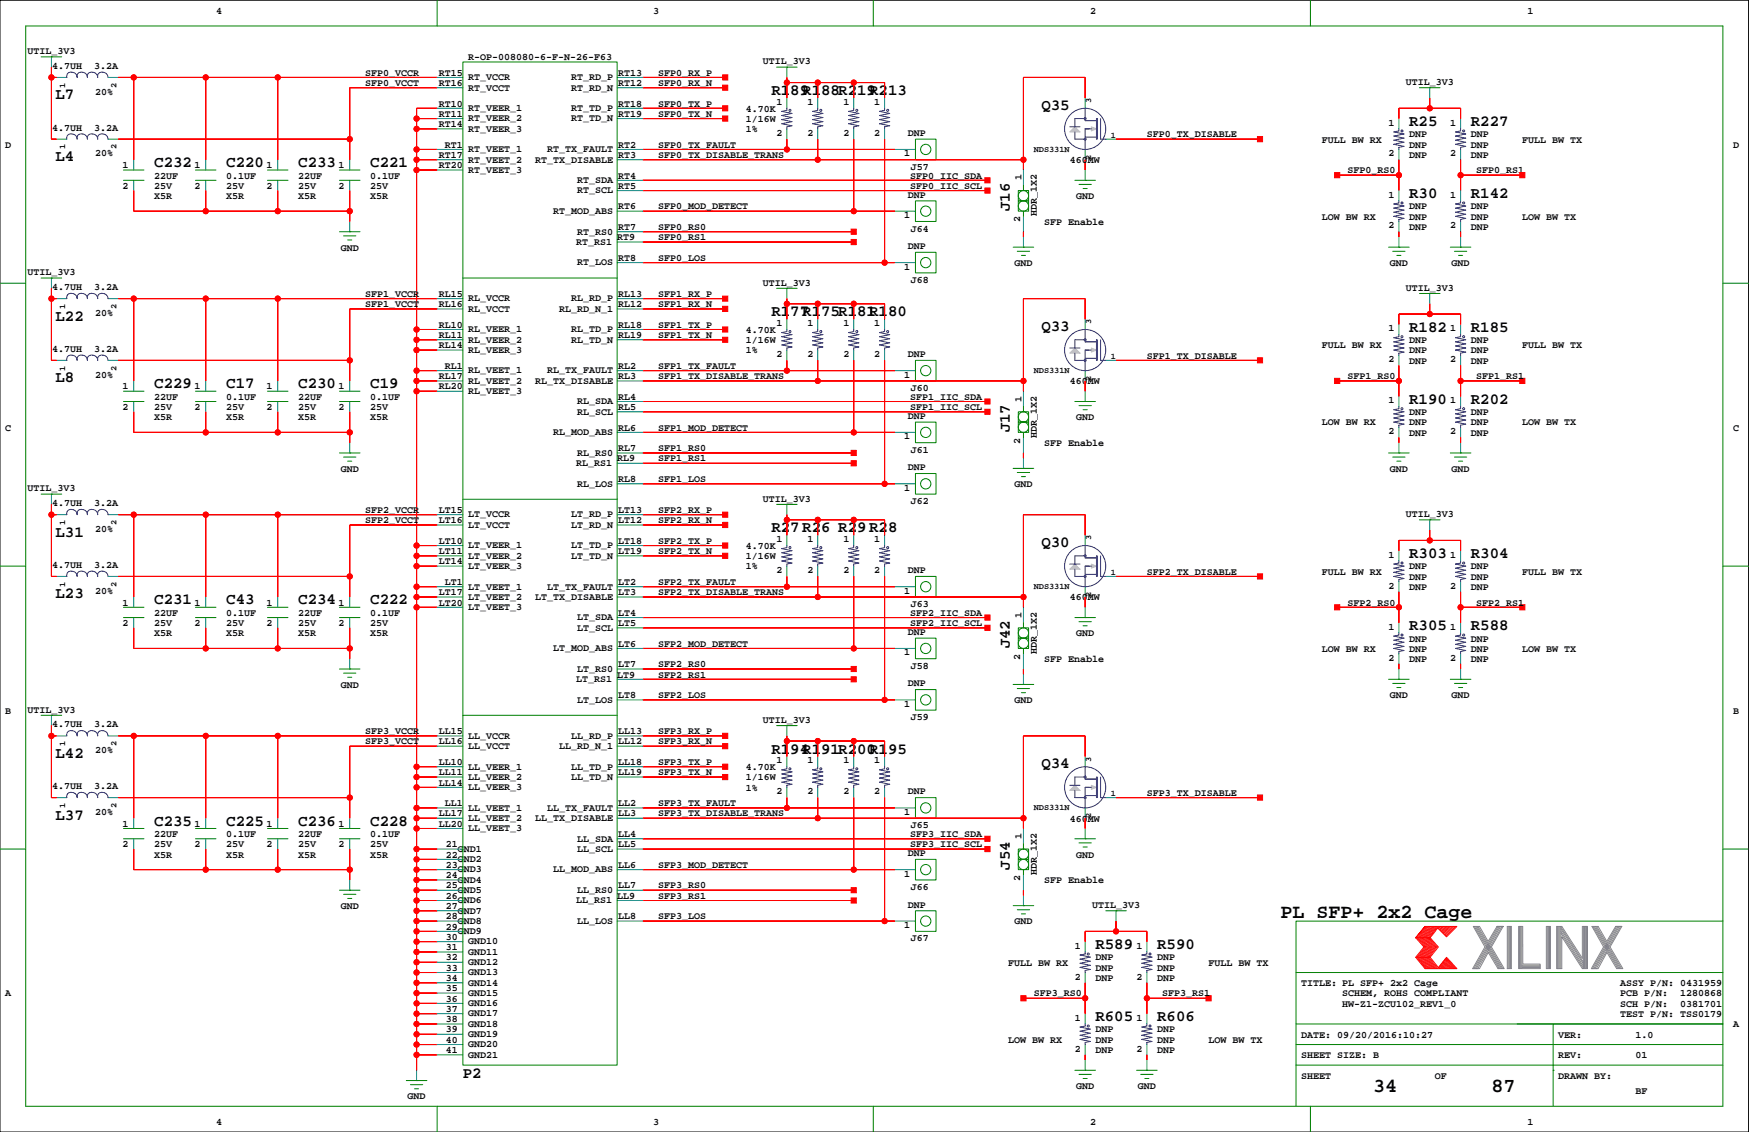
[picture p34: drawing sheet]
<svg xmlns="http://www.w3.org/2000/svg" width="432mm" height="279mm" viewBox="0 0 432 279" stroke-linecap="round" stroke-linejoin="round" font-family="sans-serif">
<defs><g id="words">
<g font-size="4.9">
<text x="316.2" y="226.5">PL SFP+ 2x2 Cage</text>
<text x="339" y="269.6">34</text>
<text x="368.2" y="269.6">87</text>
</g>
<g font-size="3.9">
<text x="190.5" y="23.5">R189R188R219R213</text>
<text x="13.7" y="24.5">L7</text>
<text x="257.1" y="27.1">Q35</text>
<text x="347.9" y="31.1">R25</text>
<text x="363.1" y="31.1">R227</text>
<text x="13.7" y="39.7">L4</text>
<text x="38.1" y="41.3">C232</text>
<text x="55.9" y="41.3">C220</text>
<text x="73.6" y="41.3">C233</text>
<text x="91.4" y="41.3">C221</text>
<text x="249.3" y="52.1" transform="rotate(-90 249.3 52.1)">J16</text>
<text x="347.9" y="48.9">R30</text>
<text x="363.1" y="48.9">R142</text>
<text x="13.7" y="79.1">L22</text>
<text x="190.5" y="78.1">R177R175R181R180</text>
<text x="257.1" y="81.7">Q33</text>
<text x="347.9" y="81.9">R182</text>
<text x="363.1" y="81.9">R185</text>
<text x="13.7" y="94.3">L8</text>
<text x="38.1" y="95.9">C229</text>
<text x="55.9" y="95.9">C17</text>
<text x="73.6" y="95.9">C230</text>
<text x="91.4" y="95.9">C19</text>
<text x="347.9" y="99.7">R190</text>
<text x="363.1" y="99.7">R202</text>
<text x="249.3" y="106.7" transform="rotate(-90 249.3 106.7)">J17</text>
<text x="190.5" y="131.4">R27R26 R29R28</text>
<text x="13.7" y="132.4">L31</text>
<text x="257.1" y="135">Q30</text>
<text x="347.9" y="137.8">R303</text>
<text x="363.1" y="137.8">R304</text>
<text x="13.7" y="147.7">L23</text>
<text x="38.1" y="149.2">C231</text>
<text x="55.9" y="149.2">C43</text>
<text x="73.6" y="149.2">C234</text>
<text x="91.4" y="149.2">C222</text>
<text x="347.9" y="155.5">R305</text>
<text x="363.1" y="155.5">R588</text>
<text x="249.3" y="160" transform="rotate(-90 249.3 160)">J42</text>
<text x="13.7" y="187">L42</text>
<text x="190.5" y="186">R194R191R200R195</text>
<text x="257.1" y="189.6">Q34</text>
<text x="13.7" y="202.3">L37</text>
<text x="38.1" y="203.8">C235</text>
<text x="55.9" y="203.8">C225</text>
<text x="73.6" y="203.8">C236</text>
<text x="91.4" y="203.8">C228</text>
<text x="249.3" y="214.6" transform="rotate(-90 249.3 214.6)">J54</text>
<text x="270.4" y="234.3">R589</text>
<text x="285.7" y="234.3">R590</text>
<text x="270.4" y="252">R605</text>
<text x="285.7" y="252">R606</text>
<text x="114.3" y="266">P2</text>
</g>
<g font-size="2.5">
<text x="53.3" y="3.4">4</text>
<text x="161.3" y="3.4">3</text>
<text x="269.2" y="3.4">2</text>
<text x="377.1" y="3.4">1</text>
<text x="6.8" y="13.3">UTIL_3V3</text>
<text x="12.9" y="17">4.7UH</text>
<text x="23.3" y="17">3.2A</text>
<text x="115.5" y="14.9">R-OP-008080-6-F-N-26-F63</text>
<text x="188.3" y="15.9">UTIL_3V3</text>
<text x="23.5" y="23.4">20%</text>
<text x="90.1" y="18.7">SFP0_VCCR</text>
<text x="90.1" y="21.2">SFP0_VCCT</text>
<text x="108.3" y="21.2">RT16</text>
<text x="108.3" y="18.7">RT15</text>
<text x="115.5" y="19.8">RT_VCCR</text>
<text x="115.5" y="22.3">RT_VCCT</text>
<text x="141" y="22.3">RT_RD_N</text>
<text x="141" y="19.8">RT_RD_P</text>
<text x="152.6" y="18.7">RT13</text>
<text x="152.6" y="21.2">RT12</text>
<text x="162.5" y="21.2">SFP0_RX_N</text>
<text x="162.5" y="18.7">SFP0_RX_P</text>
<text x="347.1" y="21">UTIL_3V3</text>
<text x="108.3" y="28.8">RT11</text>
<text x="108.3" y="26.3">RT10</text>
<text x="115.5" y="27.4">RT_VEER_1</text>
<text x="115.5" y="30">RT_VEER_2</text>
<text x="141" y="27.4">RT_TD_P</text>
<text x="141" y="30">RT_TD_N</text>
<text x="152.6" y="28.8">RT19</text>
<text x="152.6" y="26.3">RT18</text>
<text x="162.5" y="28.8">SFP0_TX_N</text>
<text x="162.5" y="26.3">SFP0_TX_P</text>
<text x="184.1" y="27.6">4.70K</text>
<text x="191.7" y="25.9">1</text>
<text x="199.3" y="25.9">1</text>
<text x="208.2" y="25.9">1</text>
<text x="215.9" y="25.9">1</text>
<text x="12.9" y="32.3">4.7UH</text>
<text x="23.3" y="32.3">3.2A</text>
<text x="108.3" y="31.4">RT14</text>
<text x="115.5" y="32.5">RT_VEER_3</text>
<text x="184.1" y="32.6">1%</text>
<text x="184.1" y="30.1">1/16W</text>
<text x="191.7" y="33.5">2</text>
<text x="199.3" y="33.5">2</text>
<text x="208.2" y="33.5">2</text>
<text x="215.9" y="33.5">2</text>
<text x="224.1" y="33.5">DNP</text>
<text x="283.1" y="33.9">SFP0_TX_DISABLE</text>
<text x="326.3" y="35.2">FULL BW RX</text>
<text x="342.8" y="31">1</text>
<text x="347.9" y="33.9">DNP</text>
<text x="358.1" y="31">1</text>
<text x="363.1" y="33.9">DNP</text>
<text x="375.8" y="35.2">FULL BW TX</text>
<text x="1.3" y="36.4">D</text>
<text x="23.5" y="38.6">20%</text>
<text x="30.3" y="41.5">1</text>
<text x="48" y="41.5">1</text>
<text x="65.8" y="41.5">1</text>
<text x="83.6" y="41.5">1</text>
<text x="108.3" y="41.5">RT20</text>
<text x="108.3" y="39">RT17</text>
<text x="109.8" y="36.4">RT1</text>
<text x="115.5" y="37.6">RT_VEET_1</text>
<text x="115.5" y="40.1">RT_VEET_2</text>
<text x="132.1" y="40.1">RT_TX_DISABLE</text>
<text x="135.1" y="37.6">RT_TX_FAULT</text>
<text x="152.6" y="39">RT3</text>
<text x="152.6" y="36.4">RT2</text>
<text x="162.5" y="39">SFP0_TX_DISABLE_TRANS</text>
<text x="162.5" y="36.4">SFP0_TX_FAULT</text>
<text x="223.3" y="38.6">1</text>
<text x="224.9" y="41.9">J57</text>
<text x="264.1" y="40.3">460MW</text>
<text x="342.8" y="38.6">2</text>
<text x="347.9" y="36.4">DNP</text>
<text x="347.9" y="39">DNP</text>
<text x="358.1" y="38.6">2</text>
<text x="363.1" y="39">DNP</text>
<text x="363.1" y="36.4">DNP</text>
<text x="427.9" y="36.4">D</text>
<text x="30.3" y="46.6">2</text>
<text x="38.1" y="46.6">25V</text>
<text x="38.1" y="44.1">22UF</text>
<text x="48" y="46.6">2</text>
<text x="55.9" y="44.1">0.1UF</text>
<text x="55.9" y="46.6">25V</text>
<text x="65.8" y="46.6">2</text>
<text x="73.6" y="46.6">25V</text>
<text x="73.6" y="44.1">22UF</text>
<text x="83.6" y="46.6">2</text>
<text x="91.4" y="46.6">25V</text>
<text x="91.4" y="44.1">0.1UF</text>
<text x="115.5" y="42.7">RT_VEET_3</text>
<text x="142.5" y="45.2">RT_SDA</text>
<text x="142.5" y="47.7">RT_SCL</text>
<text x="152.6" y="46.6">RT5</text>
<text x="152.6" y="44.1">RT4</text>
<text x="224.7" y="44.1">SFP0_IIC_SDA</text>
<text x="224.7" y="46.6">SFP0_IIC_SCL</text>
<text x="252.2" y="44.5" transform="rotate(-90 252.2 44.5)">1</text>
<text x="332.7" y="42.8">SFP0_RS0</text>
<text x="364.4" y="42.8">SFP0_RS1</text>
<text x="38.1" y="49.1">X5R</text>
<text x="55.9" y="49.1">X5R</text>
<text x="73.6" y="49.1">X5R</text>
<text x="91.4" y="49.1">X5R</text>
<text x="136.5" y="52.8">RT_MOD_ABS</text>
<text x="152.6" y="51.7">RT6</text>
<text x="162.5" y="51.7">SFP0_MOD_DETECT</text>
<text x="223.3" y="53.9">1</text>
<text x="224.1" y="48.8">DNP</text>
<text x="256" y="53.4" transform="rotate(-90 256 53.4)">HDR_1X2</text>
<text x="265.7" y="49.1">GND</text>
<text x="342.8" y="48.8">1</text>
<text x="347.9" y="51.7">DNP</text>
<text x="358.1" y="48.8">1</text>
<text x="363.1" y="51.7">DNP</text>
<text x="142.5" y="57.9">RT_RS0</text>
<text x="152.4" y="59.3">RT9</text>
<text x="152.6" y="56.8">RT7</text>
<text x="162.5" y="59.3">SFP0_RS1</text>
<text x="162.5" y="56.8">SFP0_RS0</text>
<text x="224.9" y="57.2">J64</text>
<text x="251.8" y="54.9" transform="rotate(-90 251.8 54.9)">2</text>
<text x="257.8" y="55.5">SFP Enable</text>
<text x="326.3" y="54.2">LOW BW RX</text>
<text x="342.8" y="56.4">2</text>
<text x="347.9" y="54.2">DNP</text>
<text x="347.9" y="56.8">DNP</text>
<text x="358.1" y="56.4">2</text>
<text x="363.1" y="56.8">DNP</text>
<text x="363.1" y="54.2">DNP</text>
<text x="375.8" y="54.2">LOW BW TX</text>
<text x="84.1" y="61.8">GND</text>
<text x="142.2" y="60.4">RT_RS1</text>
<text x="142.5" y="65.5">RT_LOS</text>
<text x="152.6" y="64.4">RT8</text>
<text x="162.5" y="64.4">SFP0_LOS</text>
<text x="224.1" y="61.5">DNP</text>
<text x="250.4" y="65.6">GND</text>
<text x="343.1" y="65.6">GND</text>
<text x="358.4" y="65.6">GND</text>
<text x="6.8" y="67.9">UTIL_3V3</text>
<text x="12.9" y="71.6">4.7UH</text>
<text x="23.3" y="71.6">3.2A</text>
<text x="188.3" y="70.5">UTIL_3V3</text>
<text x="223.3" y="66.5">1</text>
<text x="224.9" y="69.8">J68</text>
<text x="347.1" y="71.7">UTIL_3V3</text>
<text x="23.5" y="78">20%</text>
<text x="90.1" y="73.3">SFP1_VCCR</text>
<text x="90.1" y="75.8">SFP1_VCCT</text>
<text x="108.3" y="75.8">RL16</text>
<text x="108.3" y="73.3">RL15</text>
<text x="115.5" y="74.4">RL_VCCR</text>
<text x="115.5" y="76.9">RL_VCCT</text>
<text x="138" y="76.9">RL_RD_N_1</text>
<text x="141" y="74.4">RL_RD_P</text>
<text x="152.6" y="73.3">RL13</text>
<text x="152.6" y="75.8">RL12</text>
<text x="162.5" y="75.8">SFP1_RX_N</text>
<text x="162.5" y="73.3">SFP1_RX_P</text>
<text x="108.3" y="83.4">RL11</text>
<text x="108.3" y="80.9">RL10</text>
<text x="115.5" y="82">RL_VEER_1</text>
<text x="141" y="82">RL_TD_P</text>
<text x="152.6" y="83.4">RL19</text>
<text x="152.6" y="80.9">RL18</text>
<text x="162.5" y="83.4">SFP1_TX_N</text>
<text x="162.5" y="80.9">SFP1_TX_P</text>
<text x="184.1" y="82.2">4.70K</text>
<text x="191.7" y="80.5">1</text>
<text x="199.3" y="80.5">1</text>
<text x="208.2" y="80.5">1</text>
<text x="215.9" y="80.5">1</text>
<text x="342.8" y="81.8">1</text>
<text x="358.1" y="81.8">1</text>
<text x="12.9" y="86.9">4.7UH</text>
<text x="23.3" y="86.9">3.2A</text>
<text x="108.3" y="86">RL14</text>
<text x="115.5" y="84.6">RL_VEER_2</text>
<text x="115.5" y="87.1">RL_VEER_3</text>
<text x="141" y="84.6">RL_TD_N</text>
<text x="184.1" y="87.2">1%</text>
<text x="184.1" y="84.7">1/16W</text>
<text x="191.7" y="88.1">2</text>
<text x="199.3" y="88.1">2</text>
<text x="208.2" y="88.1">2</text>
<text x="215.9" y="88.1">2</text>
<text x="224.1" y="88.1">DNP</text>
<text x="283.1" y="88.5">SFP1_TX_DISABLE</text>
<text x="326.3" y="86">FULL BW RX</text>
<text x="342.8" y="89.4">2</text>
<text x="347.9" y="89.8">DNP</text>
<text x="347.9" y="84.7">DNP</text>
<text x="347.9" y="87.2">DNP</text>
<text x="358.1" y="89.4">2</text>
<text x="363.1" y="87.2">DNP</text>
<text x="363.1" y="84.7">DNP</text>
<text x="363.1" y="89.8">DNP</text>
<text x="375.8" y="86">FULL BW TX</text>
<text x="23.5" y="93.2">20%</text>
<text x="108.3" y="93.6">RL17</text>
<text x="109.8" y="91">RL1</text>
<text x="115.5" y="92.2">RL_VEET_1</text>
<text x="115.5" y="94.7">RL_VEET_2</text>
<text x="132.1" y="94.7">RL_TX_DISABLE</text>
<text x="135.1" y="92.2">RL_TX_FAULT</text>
<text x="152.6" y="93.6">RL3</text>
<text x="152.6" y="91">RL2</text>
<text x="162.5" y="93.6">SFP1_TX_DISABLE_TRANS</text>
<text x="162.5" y="91">SFP1_TX_FAULT</text>
<text x="223.3" y="93.2">1</text>
<text x="264.1" y="94.9">460MW</text>
<text x="332.7" y="93.6">SFP1_RS0</text>
<text x="364.4" y="93.6">SFP1_RS1</text>
<text x="30.3" y="96.1">1</text>
<text x="30.3" y="101.2">2</text>
<text x="38.1" y="101.2">25V</text>
<text x="38.1" y="98.7">22UF</text>
<text x="48" y="96.1">1</text>
<text x="48" y="101.2">2</text>
<text x="55.9" y="98.7">0.1UF</text>
<text x="55.9" y="101.2">25V</text>
<text x="65.8" y="96.1">1</text>
<text x="65.8" y="101.2">2</text>
<text x="73.6" y="101.2">25V</text>
<text x="73.6" y="98.7">22UF</text>
<text x="83.6" y="96.1">1</text>
<text x="83.6" y="101.2">2</text>
<text x="91.4" y="101.2">25V</text>
<text x="91.4" y="98.7">0.1UF</text>
<text x="108.3" y="96.1">RL20</text>
<text x="115.5" y="97.3">RL_VEET_3</text>
<text x="142.5" y="99.8">RL_SDA</text>
<text x="152.6" y="101.2">RL5</text>
<text x="152.6" y="98.7">RL4</text>
<text x="224.7" y="98.7">SFP1_IIC_SDA</text>
<text x="224.7" y="101.2">SFP1_IIC_SCL</text>
<text x="224.9" y="96.5">J60</text>
<text x="252.2" y="99.1" transform="rotate(-90 252.2 99.1)">1</text>
<text x="342.8" y="99.6">1</text>
<text x="358.1" y="99.6">1</text>
<text x="1.3" y="106.3">C</text>
<text x="38.1" y="103.7">X5R</text>
<text x="55.9" y="103.7">X5R</text>
<text x="73.6" y="103.7">X5R</text>
<text x="91.4" y="103.7">X5R</text>
<text x="136.5" y="107.4">RL_MOD_ABS</text>
<text x="142.5" y="102.3">RL_SCL</text>
<text x="152.6" y="106.3">RL6</text>
<text x="162.5" y="106.3">SFP1_MOD_DETECT</text>
<text x="224.1" y="103.4">DNP</text>
<text x="256" y="108" transform="rotate(-90 256 108)">HDR_1X2</text>
<text x="265.7" y="103.7">GND</text>
<text x="326.3" y="105">LOW BW RX</text>
<text x="342.8" y="107.2">2</text>
<text x="347.9" y="102.5">DNP</text>
<text x="347.9" y="105">DNP</text>
<text x="347.9" y="107.5">DNP</text>
<text x="358.1" y="107.2">2</text>
<text x="363.1" y="107.5">DNP</text>
<text x="363.1" y="105">DNP</text>
<text x="363.1" y="102.5">DNP</text>
<text x="375.8" y="105">LOW BW TX</text>
<text x="427.9" y="106.3">C</text>
<text x="142.5" y="112.5">RL_RS0</text>
<text x="152.4" y="113.9">RL9</text>
<text x="152.6" y="111.4">RL7</text>
<text x="162.5" y="113.9">SFP1_RS1</text>
<text x="162.5" y="111.4">SFP1_RS0</text>
<text x="223.3" y="108.4">1</text>
<text x="224.9" y="111.7">J61</text>
<text x="251.8" y="109.5" transform="rotate(-90 251.8 109.5)">2</text>
<text x="257.8" y="110.1">SFP Enable</text>
<text x="84.1" y="116.4">GND</text>
<text x="142.2" y="115">RL_RS1</text>
<text x="152.6" y="119">RL8</text>
<text x="162.5" y="119">SFP1_LOS</text>
<text x="224.1" y="116.1">DNP</text>
<text x="343.1" y="116.4">GND</text>
<text x="358.4" y="116.4">GND</text>
<text x="6.8" y="121.3">UTIL_3V3</text>
<text x="12.9" y="125">4.7UH</text>
<text x="23.3" y="125">3.2A</text>
<text x="142.5" y="120.1">RL_LOS</text>
<text x="188.3" y="123.8">UTIL_3V3</text>
<text x="223.3" y="121.1">1</text>
<text x="224.9" y="124.4">J62</text>
<text x="250.4" y="120.2">GND</text>
<text x="23.5" y="131.3">20%</text>
<text x="90.1" y="126.6">SFP2_VCCR</text>
<text x="90.1" y="129.1">SFP2_VCCT</text>
<text x="108.3" y="126.6">LT15</text>
<text x="108.3" y="129.1">LT16</text>
<text x="115.5" y="130.3">LT_VCCT</text>
<text x="115.5" y="127.7">LT_VCCR</text>
<text x="141" y="127.7">LT_RD_P</text>
<text x="141" y="130.3">LT_RD_N</text>
<text x="152.6" y="129.1">LT12</text>
<text x="152.6" y="126.6">LT13</text>
<text x="162.5" y="129.1">SFP2_RX_N</text>
<text x="162.5" y="126.6">SFP2_RX_P</text>
<text x="347.1" y="127.6">UTIL_3V3</text>
<text x="108.3" y="136.8">LT11</text>
<text x="108.3" y="134.2">LT10</text>
<text x="115.5" y="135.3">LT_VEER_1</text>
<text x="115.5" y="137.9">LT_VEER_2</text>
<text x="141" y="137.9">LT_TD_N</text>
<text x="141" y="135.3">LT_TD_P</text>
<text x="152.6" y="134.2">LT18</text>
<text x="152.6" y="136.8">LT19</text>
<text x="162.5" y="136.8">SFP2_TX_N</text>
<text x="162.5" y="134.2">SFP2_TX_P</text>
<text x="184.1" y="135.5">4.70K</text>
<text x="191.7" y="133.8">1</text>
<text x="199.3" y="133.8">1</text>
<text x="208.2" y="133.8">1</text>
<text x="215.9" y="133.8">1</text>
<text x="342.8" y="137.7">1</text>
<text x="358.1" y="137.7">1</text>
<text x="12.9" y="140.2">4.7UH</text>
<text x="23.3" y="140.2">3.2A</text>
<text x="108.3" y="139.3">LT14</text>
<text x="115.5" y="140.4">LT_VEER_3</text>
<text x="184.1" y="140.6">1%</text>
<text x="184.1" y="138">1/16W</text>
<text x="191.7" y="141.5">2</text>
<text x="199.3" y="141.5">2</text>
<text x="208.2" y="141.5">2</text>
<text x="215.9" y="141.5">2</text>
<text x="224.1" y="141.5">DNP</text>
<text x="283.1" y="141.8">SFP2_TX_DISABLE</text>
<text x="326.3" y="141.8">FULL BW RX</text>
<text x="347.9" y="140.6">DNP</text>
<text x="347.9" y="143.1">DNP</text>
<text x="363.1" y="143.1">DNP</text>
<text x="363.1" y="140.6">DNP</text>
<text x="375.8" y="141.8">FULL BW TX</text>
<text x="23.5" y="146.5">20%</text>
<text x="30.3" y="149.4">1</text>
<text x="48" y="149.4">1</text>
<text x="65.8" y="149.4">1</text>
<text x="83.6" y="149.4">1</text>
<text x="108.3" y="146.9">LT17</text>
<text x="108.3" y="149.4">LT20</text>
<text x="109.8" y="144.4">LT1</text>
<text x="115.5" y="148">LT_VEET_2</text>
<text x="115.5" y="145.5">LT_VEET_1</text>
<text x="132.1" y="148">LT_TX_DISABLE</text>
<text x="135.1" y="145.5">LT_TX_FAULT</text>
<text x="152.6" y="144.4">LT2</text>
<text x="152.6" y="146.9">LT3</text>
<text x="162.5" y="146.9">SFP2_TX_DISABLE_TRANS</text>
<text x="162.5" y="144.4">SFP2_TX_FAULT</text>
<text x="223.3" y="146.5">1</text>
<text x="224.9" y="149.8">J63</text>
<text x="264.1" y="148.2">460MW</text>
<text x="332.7" y="149.4">SFP2_RS0</text>
<text x="342.8" y="145.3">2</text>
<text x="347.9" y="145.6">DNP</text>
<text x="358.1" y="145.3">2</text>
<text x="363.1" y="145.6">DNP</text>
<text x="364.4" y="149.4">SFP2_RS1</text>
<text x="30.3" y="154.5">2</text>
<text x="38.1" y="154.5">25V</text>
<text x="38.1" y="152">22UF</text>
<text x="48" y="154.5">2</text>
<text x="55.9" y="152">0.1UF</text>
<text x="55.9" y="154.5">25V</text>
<text x="65.8" y="154.5">2</text>
<text x="73.6" y="154.5">25V</text>
<text x="73.6" y="152">22UF</text>
<text x="83.6" y="154.5">2</text>
<text x="91.4" y="154.5">25V</text>
<text x="91.4" y="152">0.1UF</text>
<text x="115.5" y="150.6">LT_VEET_3</text>
<text x="142.5" y="155.7">LT_SCL</text>
<text x="142.5" y="153.1">LT_SDA</text>
<text x="152.6" y="152">LT4</text>
<text x="152.6" y="154.5">LT5</text>
<text x="224.7" y="152">SFP2_IIC_SDA</text>
<text x="224.7" y="154.5">SFP2_IIC_SCL</text>
<text x="252.2" y="152.4" transform="rotate(-90 252.2 152.4)">1</text>
<text x="342.8" y="155.4">1</text>
<text x="358.1" y="155.4">1</text>
<text x="38.1" y="157.1">X5R</text>
<text x="55.9" y="157.1">X5R</text>
<text x="73.6" y="157.1">X5R</text>
<text x="91.4" y="157.1">X5R</text>
<text x="136.5" y="160.7">LT_MOD_ABS</text>
<text x="152.6" y="159.6">LT6</text>
<text x="162.5" y="159.6">SFP2_MOD_DETECT</text>
<text x="223.3" y="161.8">1</text>
<text x="224.1" y="156.7">DNP</text>
<text x="256" y="161.3" transform="rotate(-90 256 161.3)">HDR_1X2</text>
<text x="265.7" y="157.1">GND</text>
<text x="326.3" y="160.9">LOW BW RX</text>
<text x="347.9" y="158.3">DNP</text>
<text x="347.9" y="160.9">DNP</text>
<text x="363.1" y="160.9">DNP</text>
<text x="363.1" y="158.3">DNP</text>
<text x="375.8" y="160.9">LOW BW TX</text>
<text x="142.5" y="165.8">LT_RS0</text>
<text x="152.4" y="167.2">LT9</text>
<text x="152.6" y="164.7">LT7</text>
<text x="162.5" y="167.2">SFP2_RS1</text>
<text x="162.5" y="164.7">SFP2_RS0</text>
<text x="224.9" y="165.1">J58</text>
<text x="251.8" y="162.8" transform="rotate(-90 251.8 162.8)">2</text>
<text x="257.8" y="163.4">SFP Enable</text>
<text x="342.8" y="163">2</text>
<text x="347.9" y="163.4">DNP</text>
<text x="358.1" y="163">2</text>
<text x="363.1" y="163.4">DNP</text>
<text x="84.1" y="169.8">GND</text>
<text x="142.2" y="168.4">LT_RS1</text>
<text x="142.5" y="173.4">LT_LOS</text>
<text x="152.6" y="172.3">LT8</text>
<text x="162.5" y="172.3">SFP2_LOS</text>
<text x="224.1" y="169.4">DNP</text>
<text x="250.4" y="173.6">GND</text>
<text x="343.1" y="172.3">GND</text>
<text x="358.4" y="172.3">GND</text>
<text x="1.3" y="176.1">B</text>
<text x="6.8" y="175.9">UTIL_3V3</text>
<text x="12.9" y="179.6">4.7UH</text>
<text x="23.3" y="179.6">3.2A</text>
<text x="188.3" y="178.4">UTIL_3V3</text>
<text x="223.3" y="174.5">1</text>
<text x="224.9" y="177.8">J59</text>
<text x="427.9" y="176.1">B</text>
<text x="23.5" y="185.9">20%</text>
<text x="90.1" y="181.2">SFP3_VCCR</text>
<text x="90.1" y="183.7">SFP3_VCCT</text>
<text x="108.3" y="183.7">LL16</text>
<text x="108.3" y="181.2">LL15</text>
<text x="115.5" y="182.3">LL_VCCR</text>
<text x="115.5" y="184.9">LL_VCCT</text>
<text x="138" y="184.9">LL_RD_N_1</text>
<text x="141" y="182.3">LL_RD_P</text>
<text x="152.6" y="181.2">LL13</text>
<text x="152.6" y="183.7">LL12</text>
<text x="162.5" y="183.7">SFP3_RX_N</text>
<text x="162.5" y="181.2">SFP3_RX_P</text>
<text x="108.3" y="191.4">LL11</text>
<text x="108.3" y="188.8">LL10</text>
<text x="115.5" y="189.9">LL_VEER_1</text>
<text x="141" y="189.9">LL_TD_P</text>
<text x="152.6" y="191.4">LL19</text>
<text x="152.6" y="188.8">LL18</text>
<text x="162.5" y="191.4">SFP3_TX_N</text>
<text x="162.5" y="188.8">SFP3_TX_P</text>
<text x="184.1" y="190.1">4.70K</text>
<text x="191.7" y="188.4">1</text>
<text x="199.3" y="188.4">1</text>
<text x="208.2" y="188.4">1</text>
<text x="215.9" y="188.4">1</text>
<text x="12.9" y="194.8">4.7UH</text>
<text x="23.3" y="194.8">3.2A</text>
<text x="108.3" y="193.9">LL14</text>
<text x="115.5" y="192.5">LL_VEER_2</text>
<text x="115.5" y="195">LL_VEER_3</text>
<text x="141" y="192.5">LL_TD_N</text>
<text x="184.1" y="195.2">1%</text>
<text x="184.1" y="192.6">1/16W</text>
<text x="191.7" y="196.1">2</text>
<text x="199.3" y="196.1">2</text>
<text x="208.2" y="196.1">2</text>
<text x="215.9" y="196.1">2</text>
<text x="224.1" y="196.1">DNP</text>
<text x="283.1" y="196.4">SFP3_TX_DISABLE</text>
<text x="23.5" y="201.1">20%</text>
<text x="108.3" y="201.5">LL17</text>
<text x="109.8" y="199">LL1</text>
<text x="115.5" y="200.1">LL_VEET_1</text>
<text x="115.5" y="202.6">LL_VEET_2</text>
<text x="132.1" y="202.6">LL_TX_DISABLE</text>
<text x="135.1" y="200.1">LL_TX_FAULT</text>
<text x="152.6" y="201.5">LL3</text>
<text x="152.6" y="199">LL2</text>
<text x="162.5" y="201.5">SFP3_TX_DISABLE_TRANS</text>
<text x="162.5" y="199">SFP3_TX_FAULT</text>
<text x="223.3" y="201.1">1</text>
<text x="264.1" y="202.8">460MW</text>
<text x="30.3" y="204">1</text>
<text x="30.3" y="209.1">2</text>
<text x="38.1" y="209.1">25V</text>
<text x="38.1" y="206.6">22UF</text>
<text x="48" y="204">1</text>
<text x="48" y="209.1">2</text>
<text x="55.9" y="206.6">0.1UF</text>
<text x="55.9" y="209.1">25V</text>
<text x="65.8" y="204">1</text>
<text x="65.8" y="209.1">2</text>
<text x="73.6" y="209.1">25V</text>
<text x="73.6" y="206.6">22UF</text>
<text x="83.6" y="204">1</text>
<text x="83.6" y="209.1">2</text>
<text x="91.4" y="209.1">25V</text>
<text x="91.4" y="206.6">0.1UF</text>
<text x="108.3" y="204">LL20</text>
<text x="110" y="209.1">21</text>
<text x="115.5" y="205.2">LL_VEET_3</text>
<text x="142.5" y="207.7">LL_SDA</text>
<text x="152.6" y="209.1">LL5</text>
<text x="152.6" y="206.6">LL4</text>
<text x="224.7" y="206.6">SFP3_IIC_SDA</text>
<text x="224.7" y="209.1">SFP3_IIC_SCL</text>
<text x="224.9" y="204.4">J65</text>
<text x="252.2" y="207" transform="rotate(-90 252.2 207)">1</text>
<text x="38.1" y="211.7">X5R</text>
<text x="55.9" y="211.7">X5R</text>
<text x="73.6" y="211.7">X5R</text>
<text x="91.4" y="211.7">X5R</text>
<text x="110" y="214.2">23</text>
<text x="110" y="211.7">22</text>
<text x="113" y="210.3">GND1</text>
<text x="113" y="212.8">GND2</text>
<text x="113" y="215.3">GND3</text>
<text x="136.5" y="215.3">LL_MOD_ABS</text>
<text x="142.5" y="210.3">LL_SCL</text>
<text x="152.6" y="214.2">LL6</text>
<text x="162.5" y="214.2">SFP3_MOD_DETECT</text>
<text x="224.1" y="211.3">DNP</text>
<text x="256" y="215.9" transform="rotate(-90 256 215.9)">HDR_1X2</text>
<text x="265.7" y="211.7">GND</text>
<text x="110" y="221.8">26</text>
<text x="110" y="219.3">25</text>
<text x="110" y="216.7">24</text>
<text x="113" y="217.9">GND4</text>
<text x="113" y="220.4">GND5</text>
<text x="142.5" y="220.4">LL_RS0</text>
<text x="152.4" y="221.8">LL9</text>
<text x="152.6" y="219.3">LL7</text>
<text x="162.5" y="221.8">SFP3_RS1</text>
<text x="162.5" y="219.3">SFP3_RS0</text>
<text x="223.3" y="216.4">1</text>
<text x="224.9" y="219.7">J66</text>
<text x="251.8" y="217.4" transform="rotate(-90 251.8 217.4)">2</text>
<text x="257.8" y="218">SFP Enable</text>
<text x="84.1" y="224.4">GND</text>
<text x="110" y="226.9">28</text>
<text x="110" y="224.4">27</text>
<text x="113" y="223">GND6</text>
<text x="113" y="225.5">GND7</text>
<text x="142.2" y="223">LL_RS1</text>
<text x="152.6" y="226.9">LL8</text>
<text x="162.5" y="226.9">SFP3_LOS</text>
<text x="224.1" y="224">DNP</text>
<text x="269.6" y="224.1">UTIL_3V3</text>
<text x="110" y="232">30</text>
<text x="110" y="229.4">29</text>
<text x="113" y="228">GND8</text>
<text x="113" y="230.6">GND9</text>
<text x="115.5" y="233.1">GND10</text>
<text x="142.5" y="228">LL_LOS</text>
<text x="223.3" y="229.1">1</text>
<text x="224.9" y="232.4">J67</text>
<text x="250.4" y="228.2">GND</text>
<text x="110" y="239.6">33</text>
<text x="110" y="234.5">31</text>
<text x="110" y="237.1">32</text>
<text x="115.5" y="238.2">GND12</text>
<text x="115.5" y="235.7">GND11</text>
<text x="248.9" y="238.3">FULL BW RX</text>
<text x="265.4" y="234.1">1</text>
<text x="270.4" y="237.1">DNP</text>
<text x="270.4" y="239.6">DNP</text>
<text x="280.6" y="234.1">1</text>
<text x="285.7" y="239.6">DNP</text>
<text x="285.7" y="237.1">DNP</text>
<text x="298.4" y="238.3">FULL BW TX</text>
<text x="1.3" y="245.9">A</text>
<text x="110" y="242.1">34</text>
<text x="110" y="244.7">35</text>
<text x="115.5" y="245.8">GND15</text>
<text x="115.5" y="243.3">GND14</text>
<text x="115.5" y="240.7">GND13</text>
<text x="255.2" y="245.9">SFP3_RS0</text>
<text x="265.4" y="241.8">2</text>
<text x="270.4" y="242.1">DNP</text>
<text x="280.6" y="241.8">2</text>
<text x="285.7" y="242.1">DNP</text>
<text x="287" y="245.9">SFP3_RS1</text>
<text x="321.2" y="243.4">TITLE: PL SFP+ 2x2 Cage</text>
<text x="331.4" y="245.9">SCHEM, ROHS COMPLIANT</text>
<text x="400" y="245.9">PCB P/N:</text>
<text x="400" y="243.4">ASSY P/N: 0431959</text>
<text x="414.8" y="245.9">1280868</text>
<text x="110" y="247.2">36</text>
<text x="110" y="249.8">37</text>
<text x="115.5" y="250.9">GND17</text>
<text x="115.5" y="248.4">GND16</text>
<text x="265.4" y="251.9">1</text>
<text x="280.6" y="251.9">1</text>
<text x="331.4" y="248.5">HW-Z1-ZCU102_REV1_0</text>
<text x="400" y="251">TEST P/N: TSS0179</text>
<text x="400" y="248.5">SCH P/N:</text>
<text x="414.8" y="248.5">0381701</text>
<text x="110" y="252.3">38</text>
<text x="110" y="254.8">39</text>
<text x="110" y="257.4">40</text>
<text x="115.5" y="256">GND19</text>
<text x="115.5" y="253.4">GND18</text>
<text x="248.9" y="257.4">LOW BW RX</text>
<text x="270.4" y="254.8">DNP</text>
<text x="270.4" y="257.4">DNP</text>
<text x="285.7" y="257.4">DNP</text>
<text x="285.7" y="254.8">DNP</text>
<text x="298.4" y="257.4">LOW BW TX</text>
<text x="321.2" y="256.1">DATE: 09/20/2016:10:27</text>
<text x="384.7" y="256.1">VER:</text>
<text x="403.8" y="256.1">1.0</text>
<text x="427.9" y="253.6">A</text>
<text x="110" y="259.9">41</text>
<text x="115.5" y="261">GND21</text>
<text x="115.5" y="258.5">GND20</text>
<text x="265.4" y="259.5">2</text>
<text x="270.4" y="259.9">DNP</text>
<text x="280.6" y="259.5">2</text>
<text x="285.7" y="259.9">DNP</text>
<text x="321.2" y="261.2">SHEET SIZE: B</text>
<text x="384.7" y="261.2">REV:</text>
<text x="403.8" y="261.2">01</text>
<text x="265.7" y="268.8">GND</text>
<text x="280.9" y="268.8">GND</text>
<text x="321.2" y="266.3">SHEET</text>
<text x="354.2" y="266.3">OF</text>
<text x="384.7" y="266.3">DRAWN BY:</text>
<text x="100.6" y="271.3">GND</text>
<text x="403.8" y="270.1">BF</text>
<text x="53.3" y="277.7">4</text>
<text x="161.3" y="277.7">3</text>
<text x="269.2" y="277.7">2</text>
<text x="377.1" y="277.7">1</text>
</g>
<g font-size="2.1">
<text x="16.1" y="21.6" transform="rotate(-90 16.1 21.6)">1</text>
<text x="28.8" y="21.6" transform="rotate(-90 28.8 21.6)">2</text>
<text x="269.4" y="25.5" transform="rotate(-90 269.4 25.5)">3</text>
<text x="274.3" y="34">1</text>
<text x="16.1" y="36.9" transform="rotate(-90 16.1 36.9)">1</text>
<text x="28.8" y="36.9" transform="rotate(-90 28.8 36.9)">2</text>
<text x="255.2" y="37.5">NDS331N</text>
<text x="269.4" y="39.4" transform="rotate(-90 269.4 39.4)">2</text>
<text x="16.1" y="76.2" transform="rotate(-90 16.1 76.2)">1</text>
<text x="28.8" y="76.2" transform="rotate(-90 28.8 76.2)">2</text>
<text x="269.4" y="80.1" transform="rotate(-90 269.4 80.1)">3</text>
<text x="274.3" y="88.6">1</text>
<text x="16.1" y="91.5" transform="rotate(-90 16.1 91.5)">1</text>
<text x="28.8" y="91.5" transform="rotate(-90 28.8 91.5)">2</text>
<text x="255.2" y="92.1">NDS331N</text>
<text x="269.4" y="94" transform="rotate(-90 269.4 94)">2</text>
<text x="16.1" y="129.6" transform="rotate(-90 16.1 129.6)">1</text>
<text x="28.8" y="129.6" transform="rotate(-90 28.8 129.6)">2</text>
<text x="269.4" y="133.4" transform="rotate(-90 269.4 133.4)">3</text>
<text x="274.3" y="141.9">1</text>
<text x="16.1" y="144.8" transform="rotate(-90 16.1 144.8)">1</text>
<text x="28.8" y="144.8" transform="rotate(-90 28.8 144.8)">2</text>
<text x="255.2" y="145.4">NDS331N</text>
<text x="269.4" y="147.4" transform="rotate(-90 269.4 147.4)">2</text>
<text x="16.1" y="184.2" transform="rotate(-90 16.1 184.2)">1</text>
<text x="28.8" y="184.2" transform="rotate(-90 28.8 184.2)">2</text>
<text x="269.4" y="188" transform="rotate(-90 269.4 188)">3</text>
<text x="274.3" y="196.5">1</text>
<text x="16.1" y="199.4" transform="rotate(-90 16.1 199.4)">1</text>
<text x="28.8" y="199.4" transform="rotate(-90 28.8 199.4)">2</text>
<text x="255.2" y="200">NDS331N</text>
<text x="269.4" y="201.9" transform="rotate(-90 269.4 201.9)">2</text>
</g>
</g></defs>
<path d="M0 .1h431.7v279.3h-431.7z" fill="none" stroke="#000" stroke-width=".25"/>
<g fill="none" stroke="#008000" stroke-width=".25">
<path d="M6.3 6.4h419.1v266.7h-419.1zM10.2 14h5M12.7 14h.1M107.9 .1v6.3M114.3 15.3h38.1v247.6h-38.1zM191.7 16.6h5.1M194.3 16.6h.1M215.6 .1v6.3M323.5 .1v6.3M226 34.3h5.1v5.1h-5.1zM350.4 21.6h5.1M353 21.6h.1"/>
<path d="M30.5 44.5h5.1M30.5 42h5.1M48.2 44.5h5.1M48.2 42h5.1M66 44.5h5.1M66 42h5.1M83.8 44.5h5.1M83.8 57.2h5.1M83.8 42h5.1M84.8 58.2h3.1M85.8 59.2h1M86.3 57.2h.1"/>
<path d="M226 49.6h5.1v5.1h-5.1zM251.4 49.6h2.5v2.5h-2.5zM251.4 47h2.5v2.6h-2.5zM252.7 45.8v1.2M252.7 52.1v1.3M265.4 44.5h5M266.4 45.5h3M267.4 46.5h1M267.9 44.5h.1M0 69.9h6.3M10.2 68.6h5M12.7 68.6h.1"/>
<path d="M114.3 68.6h38.1M191.7 71.2h5.1M194.3 71.2h.1M226 62.3h5.1v5.1h-5.1zM250.1 61h5.1M251.1 62h3.1M252.2 63h1M252.7 61h.1M342.8 61h5.1M343.8 62h3.1M344.9 63h1M345.4 61h.1"/>
<path d="M350.4 72.4h5.1M353 72.4h.1M358.1 61h5M359.1 62h3M360.1 63h1M360.6 61h.1M425.4 69.9h6.3M30.5 99.1h5.1M30.5 96.6h5.1M48.2 99.1h5.1M48.2 96.6h5.1M66 99.1h5.1"/>
<path d="M66 96.6h5.1M83.8 99.1h5.1M83.8 96.6h5.1M226 88.9h5.1v5.1h-5.1zM265.4 99.1h5M267.9 99.1h.1M83.8 111.8h5.1M84.8 112.8h3.1M85.8 113.8h1M86.3 111.8h.1M226 104.2h5.1v5.1h-5.1zM226 116.9h5.1v5.1h-5.1z"/>
<path d="M250.1 115.6h5.1M251.1 116.6h3.1M251.4 104.2h2.5v2.5h-2.5zM251.4 101.6h2.5v2.6h-2.5zM252.2 117.6h1M252.7 115.6h.1M252.7 100.4v1.2M252.7 106.7v1.3M266.4 100.1h3M267.4 101.1h1M342.8 111.8h5.1M343.8 112.8h3.1"/>
<path d="M344.9 113.8h1M345.4 111.8h.1M358.1 111.8h5M359.1 112.8h3M360.1 113.8h1M360.6 111.8h.1M0 139.7h6.3M10.2 122h5M12.7 122h.1M114.3 123.2h38.1M191.7 124.5h5.1M194.3 124.5h.1"/>
<path d="M350.4 128.3h5.1M353 128.3h.1M425.4 139.7h6.3M30.5 152.4h5.1M30.5 149.9h5.1M48.2 152.4h5.1M48.2 149.9h5.1M66 152.4h5.1M66 149.9h5.1M83.8 152.4h5.1M83.8 149.9h5.1M226 142.3h5.1v5h-5.1z"/>
<path d="M226 157.5h5.1v5.1h-5.1zM251.4 157.5h2.5v2.5h-2.5zM251.4 155h2.5v2.5h-2.5zM252.7 153.7v1.3M265.4 152.4h5M266.4 153.4h3M267.4 154.5h1M267.9 152.4h.1M10.2 176.6h5M12.7 176.6h.1M83.8 165.1h5.1M84.8 166.1h3.1"/>
<path d="M85.8 167.2h1M86.3 165.1h.1M114.3 176.6h38.1M191.7 179.1h5.1M194.3 179.1h.1M226 170.2h5.1v5.1h-5.1zM250.1 168.9h5.1M251.1 170h3.1M252.2 171h1M252.7 168.9h.1M252.7 160v1.3M342.8 167.7h5.1"/>
<path d="M343.8 168.7h3.1M344.9 169.7h1M345.4 167.7h.1M358.1 167.7h5M359.1 168.7h3M360.1 169.7h1M360.6 167.7h.1M226 196.9h5.1v5h-5.1zM0 209.6h6.3M30.5 207h5.1M30.5 204.5h5.1M48.2 207h5.1"/>
<path d="M48.2 204.5h5.1M66 207h5.1M66 204.5h5.1M83.8 207h5.1M83.8 219.7h5.1M83.8 204.5h5.1M86.3 219.7h.1M226 212.1h5.1v5.1h-5.1zM251.4 212.1h2.5v2.5h-2.5zM251.4 209.6h2.5v2.5h-2.5zM252.7 208.3v1.3M252.7 214.6v1.3"/>
<path d="M265.4 207h5M266.4 208h3M267.4 209.1h1M267.9 207h.1M425.4 209.6h6.3M84.8 220.7h3.1M85.8 221.8h1M226 224.8h5.1v5.1h-5.1zM250.1 223.5h5.1M251.1 224.5h3.1M252.2 225.6h1M252.7 223.5h.1"/>
<path d="M273 224.8h5.1M275.5 224.8h.1M425.4 227.3h-105.4v35.6M320 257.8h105.4M320 252.7h105.4M320 240h105.4M383.5 252.7v20.4M100.3 266.7h5.1M101.3 267.7h3.1M102.3 268.7h1.1M102.8 266.7h.1M107.9 273.1v6.3"/>
<path d="M215.6 273.1v6.3M265.4 264.2h5M266.4 265.2h3M267.4 266.2h1M267.9 264.2h.1M280.6 264.2h5.1M281.6 265.2h3.1M282.6 266.2h1.1M283.1 264.2h.1M320 262.9v10.2M320 262.9h105.4M323.5 273.1v6.3"/>
<path d="M383.5 264.2h.1"/>
<circle cx="228.5" cy="36.9" r="1.27"/>
<circle cx="228.5" cy="52.1" r="1.27"/>
<circle cx="252.7" cy="50.9" r="1.27"/>
<circle cx="252.7" cy="48.3" r="1.27"/>
<circle cx="228.5" cy="64.8" r="1.27"/>
<circle cx="228.5" cy="91.5" r="1.27"/>
<circle cx="228.5" cy="106.7" r="1.27"/>
<circle cx="228.5" cy="119.4" r="1.27"/>
<circle cx="252.7" cy="105.4" r="1.27"/>
<circle cx="252.7" cy="102.9" r="1.27"/>
<circle cx="228.5" cy="144.8" r="1.27"/>
<circle cx="252.7" cy="156.2" r="1.27"/>
<circle cx="252.7" cy="158.8" r="1.27"/>
<circle cx="228.5" cy="172.7" r="1.27"/>
<circle cx="228.5" cy="160" r="1.27"/>
<circle cx="228.5" cy="199.4" r="1.27"/>
<circle cx="228.5" cy="214.6" r="1.27"/>
<circle cx="252.7" cy="213.4" r="1.27"/>
<circle cx="252.7" cy="210.8" r="1.27"/>
<circle cx="228.5" cy="227.3" r="1.27"/>
</g>
<g fill="none" stroke="#f00" stroke-width=".25">
<path d="M12.7 16.6v17.7h1.3M12.7 19.1h1.3M29.2 19.1h78.7M33 19.1v20.3M50.8 19.1v20.3M68.6 19.1v20.3M158.7 19.1h20.3M194.3 19.1v5.1M29.2 34.3h57.1M102.8 39.4h5.1M102.8 36.9h5.1M102.8 29.3h5.1"/>
<path d="M102.8 31.8h5.1M107.9 26.7h-5.1v237.5M107.9 21.6h-21.6v17.8M158.7 26.7h20.3M158.7 39.4h94M158.7 36.9h62.2M158.7 29.3h20.3M158.7 21.6h20.3M194.3 34.3v2.6M194.3 20.4h24.1v3.8M201.9 20.4v3.8M201.9 34.3v5.1"/>
<path d="M210.8 20.4v3.8M210.8 34.3v17.8M218.4 34.3v30.5M267.9 24.2v-5.1h-15.2v22.9M267.9 39.4v2.6M275.5 34.3h35.6M345.4 29.3v-2.6h15.2v2.6M345.4 39.4v7.6M353 24.2v2.5M360.6 39.4v7.6M33 47v5.1h53.3M50.8 47v5.1"/>
<path d="M68.6 47v5.1M86.3 47v7.7M102.8 42h5.1M158.7 52.1h62.2M158.7 59.7h52.1M158.7 44.5h85.1M158.7 47h85.1M158.7 57.2h52.1M252.7 57.2v1.3M330.1 43.2h15.3M345.4 57.2v1.3M360.6 57.2v1.3"/>
<path d="M360.6 43.2h15.2M12.7 71.2v17.7h1.3M12.7 73.7h1.3M29.2 73.7h78.7M33 73.7v20.3M50.8 73.7v20.3M68.6 73.7v20.3M107.9 76.2h-21.6v17.8M158.7 64.8h62.2M158.7 73.7h20.3M158.7 76.2h20.3M194.3 73.7v5.1"/>
<path d="M194.3 75h24.1v3.8M201.9 75v3.8M210.8 75v3.8M267.9 78.8v-5.1h-15.2v22.9M353 75v2.5M29.2 88.9h57.1M102.8 96.6h5.1M102.8 94h5.1M102.8 91.5h5.1M102.8 86.4h5.1M102.8 81.3h5.1M102.8 83.9h5.1"/>
<path d="M158.7 94h94M158.7 91.5h62.2M158.7 81.3h20.3M158.7 83.9h20.3M158.7 99.1h85.1M194.3 88.9v2.6M201.9 88.9v5.1M210.8 88.9v17.8M218.4 88.9v30.5M267.9 94v2.6M275.5 88.9h35.6M330.1 94h15.3"/>
<path d="M345.4 80.1v-2.6h15.2v2.6M345.4 90.2v7.6M360.6 90.2v7.6M360.6 94h15.2M33 101.6v5.1h53.3M50.8 101.6v5.1M68.6 101.6v5.1M86.3 101.6v7.7M158.7 106.7h62.2M158.7 114.3h52.1M158.7 119.4h62.2M158.7 101.6h85.1"/>
<path d="M158.7 111.8h52.1M252.7 111.8v1.3M345.4 108v1.3M360.6 108v1.3M12.7 124.5v17.8h1.3M12.7 127h1.3M29.2 127h78.7M33 127v20.3M50.8 127v20.3M68.6 127v20.3M102.8 137.2h5.1M102.8 139.7h5.1"/>
<path d="M102.8 134.7h5.1M107.9 129.6h-21.6v17.7M158.7 137.2h20.3M158.7 134.7h20.3M158.7 127h20.3M158.7 129.6h20.3M194.3 127v5.1M194.3 128.3h24.1v3.8M201.9 128.3v3.8M210.8 128.3v3.8M267.9 132.1v-5.1h-15.2v22.9M345.4 135.9v-2.5h15.2v2.5"/>
<path d="M353 130.8v2.6M29.2 142.3h57.1M33 155v5h53.3M50.8 155v5M68.6 155v5M86.3 155v7.6M102.8 144.8h5.1M102.8 147.3h5.1M102.8 149.9h5.1M158.7 144.8h62.2M158.7 147.3h94M158.7 152.4h85.1"/>
<path d="M158.7 155h85.1M194.3 142.3v2.5M201.9 142.3v5M210.8 142.3v17.7M218.4 142.3v30.4M267.9 147.3v2.6M275.5 142.3h35.6M330.1 149.9h15.3M345.4 146.1v7.6M360.6 146.1v7.6M360.6 149.9h15.2M12.7 179.1v17.8h1.3"/>
<path d="M158.7 160h62.2M158.7 167.7h52.1M158.7 172.7h62.2M158.7 165.1h52.1M252.7 165.1v1.3M345.4 163.9v1.2M360.6 163.9v1.2M12.7 181.6h1.3M29.2 196.9h57.1M29.2 181.6h78.7M33 181.6v20.3M50.8 181.6v20.3"/>
<path d="M68.6 181.6v20.3M102.8 199.4h5.1M102.8 194.3h5.1M102.8 189.3h5.1M102.8 191.8h5.1M107.9 184.2h-21.6v17.7M158.7 199.4h62.2M158.7 189.3h20.3M158.7 191.8h20.3M158.7 181.6h20.3M158.7 184.2h20.3M194.3 181.6v5.1"/>
<path d="M194.3 196.9v2.5M194.3 182.9h24.1v3.8M201.9 182.9v3.8M201.9 196.9v5M210.8 182.9v3.8M210.8 196.9v17.7M218.4 196.9v30.4M267.9 186.7v-5.1h-15.2v22.9M275.5 196.9h35.6M33 209.6v5h53.3M50.8 209.6v5M68.6 209.6v5"/>
<path d="M86.3 209.6v7.6M102.8 217.2h5.1M102.8 214.6h5.1M102.8 212.1h5.1M102.8 209.6h5.1M102.8 204.5h5.1M102.8 201.9h5.1M102.8 219.7h5.1M158.7 214.6h62.2M158.7 209.6h85.1M158.7 201.9h94M158.7 219.7h52.1"/>
<path d="M158.7 207h85.1M252.7 219.7v1.3M267.9 201.9v2.6M102.8 222.3h5.1M102.8 224.8h5.1M102.8 227.3h5.1M102.8 229.9h5.1M102.8 232.4h5.1M102.8 235h5.1M102.8 237.5h5.1M158.7 222.3h52.1M158.7 227.3h62.2"/>
<path d="M267.9 232.4v-2.5h15.2v2.5M275.5 227.3v2.6M349.5 236.3h3.6M349.9 231.5l1.9 2.2-2 2.6 2.2 2.8M350.1 236.3l2.2 2.8M350.2 231.5l1.9 2.3-2 2.5M350.4 236.3l2.2 2.8M350.5 231.5l1.9 2.3-2 2.5M350.6 236.3l2.3 2.7M350.8 231.5l1.9 2.3-2 2.5M351 236.3l2.2 2.8M351.1 231.5l1.9 2.3-2 2.5"/>
<path d="M351.3 236.3l2.2 2.8M351.4 231.5l1.9 2.3-2 2.5M351.6 236.3l2.2 2.8M351.7 231.5l1.9 2.2M351.8 228.7l-2.3 2.8 2.3-2.8h7.9l-2.6 2.5-2.1-2.1-1.9 2.4 2 2.2-2 2.6 2 2.5 2-2.5 2.6 2.8h-7.9l-2.3-2.8M351.9 236.3l2.2 2.8M352 231.5l1.9 2.2M352.1 228.7l-2.2 2.7M352.2 236.3l2.2 2.8M352.3 231.5l1.9 2.3-2 2.5M352.4 228.7l-2.2 2.7M352.5 236.3l2.2 2.8"/>
<path d="M352.6 231.5l1.9 2.2M352.7 228.7l-2.2 2.7M352.8 236.3l2.2 2.8M352.8 231.5l2 2.2M353 228.7l-2.2 2.7M353.1 231.5h-3.6l2.1 2.2-2.1 2.6M353.2 228.7l-2.1 2.7M353.6 233.8l-2 2.5M353.6 228.7l-2.2 2.7M353.8 228.7l-2.1 2.7M353.9 233.8l-1.9 2.4M354.1 228.7l-2.1 2.7"/>
<path d="M354.4 228.7l-2.1 2.7M354.5 233.8l-2 2.5M354.7 228.7l-2.1 2.7M354.8 233.8l-2 2.5M355 228.7l-2.1 2.7M355.2 238.8l.2 .3M355.3 238.6l.4 .5M355.4 228.7l-.4 .4M355.4 238.4l.6 .7M355.6 238.3l.7 .8M355.7 238.1l.9 1M355.7 228.7l-.5 .5"/>
<path d="M355.9 237.9l1 1.2M356 237.8l1.2 1.3M356.1 228.7l-.8 .7M356.1 237.6l1.4 1.4M356.3 237.4l1.5 1.7M356.4 237.2l1.6 1.9M356.5 228.7l-1 .9M356.5 237.1l1.8 2M356.7 236.9l1.9 2.2M356.8 236.7l2.1 2.4M356.8 228.7l-1.1 1.1M356.9 236.6l2.3 2.5"/>
<path d="M357.1 236.5l2.3 2.6M357.2 228.7l-1.3 1.2M357.5 228.7l-1.4 1.4M357.8 228.7l-1.6 1.6M358.2 228.7l-1.8 1.7M358.5 228.7l-1.9 1.9M359 228.7l-2.2 2.1M359.3 228.7l-2.3 2.3M102.8 255.3h5.1M102.8 252.7h5.1M102.8 250.2h5.1M102.8 247.7h5.1"/>
<path d="M102.8 240h5.1M102.8 242.6h5.1M102.8 245.1h5.1M102.8 257.8h5.1M252.7 246.4h15.2M267.9 242.6v7.6M283.1 242.6v7.6M283.1 246.4h15.3M102.8 260.4h5.1M267.9 260.4v1.2M283.1 260.4v1.2"/>
<circle cx="12.7" cy="19.1" r=".63"/>
<circle cx="33" cy="19.1" r=".63"/>
<circle cx="50.8" cy="19.1" r=".63"/>
<circle cx="68.6" cy="19.1" r=".63"/>
<circle cx="86.3" cy="34.3" r=".63"/>
<circle cx="102.8" cy="39.4" r=".63"/>
<circle cx="102.8" cy="29.3" r=".63"/>
<circle cx="102.8" cy="36.9" r=".63"/>
<circle cx="102.8" cy="31.8" r=".63"/>
<circle cx="194.3" cy="36.9" r=".63"/>
<circle cx="194.3" cy="20.4" r=".63"/>
<circle cx="201.9" cy="39.4" r=".63"/>
<circle cx="201.9" cy="20.4" r=".63"/>
<circle cx="210.8" cy="20.4" r=".63"/>
<circle cx="252.7" cy="39.4" r=".63"/>
<circle cx="353" cy="26.7" r=".63"/>
<circle cx="50.8" cy="52.1" r=".63"/>
<circle cx="68.6" cy="52.1" r=".63"/>
<circle cx="86.3" cy="52.1" r=".63"/>
<circle cx="102.8" cy="42" r=".63"/>
<circle cx="210.8" cy="52.1" r=".63"/>
<circle cx="345.4" cy="43.2" r=".63"/>
<circle cx="360.6" cy="43.2" r=".63"/>
<circle cx="12.7" cy="73.7" r=".63"/>
<circle cx="33" cy="73.7" r=".63"/>
<circle cx="50.8" cy="73.7" r=".63"/>
<circle cx="68.6" cy="73.7" r=".63"/>
<circle cx="194.3" cy="75" r=".63"/>
<circle cx="201.9" cy="75" r=".63"/>
<circle cx="210.8" cy="75" r=".63"/>
<circle cx="218.4" cy="64.8" r=".63"/>
<circle cx="353" cy="77.5" r=".63"/>
<circle cx="86.3" cy="88.9" r=".63"/>
<circle cx="102.8" cy="81.3" r=".63"/>
<circle cx="102.8" cy="96.6" r=".63"/>
<circle cx="102.8" cy="94" r=".63"/>
<circle cx="102.8" cy="86.4" r=".63"/>
<circle cx="102.8" cy="91.5" r=".63"/>
<circle cx="102.8" cy="83.9" r=".63"/>
<circle cx="194.3" cy="91.5" r=".63"/>
<circle cx="201.9" cy="94" r=".63"/>
<circle cx="252.7" cy="94" r=".63"/>
<circle cx="345.4" cy="94" r=".63"/>
<circle cx="360.6" cy="94" r=".63"/>
<circle cx="50.8" cy="106.7" r=".63"/>
<circle cx="68.6" cy="106.7" r=".63"/>
<circle cx="86.3" cy="106.7" r=".63"/>
<circle cx="210.8" cy="106.7" r=".63"/>
<circle cx="218.4" cy="119.4" r=".63"/>
<circle cx="12.7" cy="127" r=".63"/>
<circle cx="33" cy="127" r=".63"/>
<circle cx="50.8" cy="127" r=".63"/>
<circle cx="68.6" cy="127" r=".63"/>
<circle cx="102.8" cy="137.2" r=".63"/>
<circle cx="102.8" cy="139.7" r=".63"/>
<circle cx="102.8" cy="134.7" r=".63"/>
<circle cx="194.3" cy="128.3" r=".63"/>
<circle cx="201.9" cy="128.3" r=".63"/>
<circle cx="210.8" cy="128.3" r=".63"/>
<circle cx="353" cy="133.4" r=".63"/>
<circle cx="86.3" cy="142.3" r=".63"/>
<circle cx="102.8" cy="149.9" r=".63"/>
<circle cx="102.8" cy="147.4" r=".63"/>
<circle cx="102.8" cy="144.8" r=".63"/>
<circle cx="194.3" cy="144.8" r=".63"/>
<circle cx="201.9" cy="147.4" r=".63"/>
<circle cx="252.7" cy="147.4" r=".63"/>
<circle cx="345.4" cy="149.9" r=".63"/>
<circle cx="360.6" cy="149.9" r=".63"/>
<circle cx="50.8" cy="160" r=".63"/>
<circle cx="68.6" cy="160" r=".63"/>
<circle cx="86.3" cy="160" r=".63"/>
<circle cx="210.8" cy="160" r=".63"/>
<circle cx="218.4" cy="172.7" r=".63"/>
<circle cx="12.7" cy="181.6" r=".63"/>
<circle cx="33" cy="181.6" r=".63"/>
<circle cx="50.8" cy="181.6" r=".63"/>
<circle cx="68.6" cy="181.6" r=".63"/>
<circle cx="86.3" cy="196.9" r=".63"/>
<circle cx="102.8" cy="194.3" r=".63"/>
<circle cx="102.8" cy="199.4" r=".63"/>
<circle cx="102.8" cy="191.8" r=".63"/>
<circle cx="102.8" cy="189.3" r=".63"/>
<circle cx="194.3" cy="199.4" r=".63"/>
<circle cx="194.3" cy="182.9" r=".63"/>
<circle cx="201.9" cy="182.9" r=".63"/>
<circle cx="210.8" cy="182.9" r=".63"/>
<circle cx="50.8" cy="214.6" r=".63"/>
<circle cx="68.6" cy="214.6" r=".63"/>
<circle cx="86.3" cy="214.6" r=".63"/>
<circle cx="102.8" cy="201.9" r=".63"/>
<circle cx="102.8" cy="209.6" r=".63"/>
<circle cx="102.8" cy="219.7" r=".63"/>
<circle cx="102.8" cy="214.6" r=".63"/>
<circle cx="102.8" cy="204.5" r=".63"/>
<circle cx="102.8" cy="217.2" r=".63"/>
<circle cx="102.8" cy="212.1" r=".63"/>
<circle cx="201.9" cy="201.9" r=".63"/>
<circle cx="210.8" cy="214.6" r=".63"/>
<circle cx="252.7" cy="201.9" r=".63"/>
<circle cx="102.8" cy="229.9" r=".63"/>
<circle cx="102.8" cy="237.5" r=".63"/>
<circle cx="102.8" cy="235" r=".63"/>
<circle cx="102.8" cy="227.3" r=".63"/>
<circle cx="102.8" cy="232.4" r=".63"/>
<circle cx="102.8" cy="224.8" r=".63"/>
<circle cx="102.8" cy="222.3" r=".63"/>
<circle cx="218.4" cy="227.3" r=".63"/>
<circle cx="275.5" cy="229.9" r=".63"/>
<circle cx="102.8" cy="257.8" r=".63"/>
<circle cx="102.8" cy="250.2" r=".63"/>
<circle cx="102.8" cy="247.7" r=".63"/>
<circle cx="102.8" cy="242.6" r=".63"/>
<circle cx="102.8" cy="255.3" r=".63"/>
<circle cx="102.8" cy="252.7" r=".63"/>
<circle cx="102.8" cy="240" r=".63"/>
<circle cx="102.8" cy="245.1" r=".63"/>
<circle cx="267.9" cy="246.4" r=".63"/>
<circle cx="283.1" cy="246.4" r=".63"/>
<circle cx="102.8" cy="260.4" r=".63"/>
</g>
<g fill="none" stroke="#848684" stroke-width=".25">
<path d="M364 228.7l6.1 10.4M364.3 228.7l6.1 10.4M364.6 228.7l6.1 10.4M364.9 228.7l6.1 10.4M367.4 232.3l-2.1-3.6h-1.6l2.9 5-3 5.4h1.7l2.1-4 2.4 4h1.6l-3.2-5.4M369.6 228.7l-2.2 3.6M369.8 228.7l-5.9 10.4M370.2 228.7l-6 10.4M370.5 228.7l-6 10.4M370.8 228.7l-6 10.4M371.1 228.7h-1.5h1.5l-2.9 5M372.1 228.7h1v10.4h-1z"/>
<path d="M372.4 228.7v10.4M372.6 228.7v10.4M372.9 228.7v10.4M374.9 228.7h1v9.3h4.3v1.1h-5.3zM375.1 228.7v10.4M375.4 228.7v10.4M375.7 228.7v10.4M375.7 238.2h4.5M375.7 238.5h4.5M375.7 238.8h4.5M381.8 228.7h1v10.4h-1zM382 228.7v10.4"/>
<path d="M382.3 228.7v10.4M382.5 228.7v10.4M384.3 228.7h1.3l5.1 7.8v-7.8h1.2v10.4h-1.2l-5.1-7.9v7.9h-1.3zM384.5 228.7v10.4M384.8 228.7v10.4M385.1 228.7v10.4M385.3 228.7v10.4M385.3 230.3l5.6 8.7M385.3 229.8l5.6 8.7M385.3 229.2l5.6 8.7M385.3 228.8l5.6 8.7M390.9 228.7v10.4"/>
<path d="M391.2 228.7v10.4M391.5 228.7v10.4M391.7 228.6v10.4M393.3 228.7l6.1 10.4M393.6 228.7l6.1 10.4M393.9 228.7l6.1 10.4M394.2 228.7l6.1 10.4M396.7 232.3l-2.1-3.6h-1.6l2.9 5-3 5.4M397.5 233.7l3.2 5.4h-1.6l-2.4-4-2.2 4h-1.6M398.9 228.7l-2.2 3.6M399.1 228.7l-6 10.4M399.4 228.7l-5.9 10.4"/>
<path d="M399.7 228.7l-5.9 10.4M400.1 228.7l-6 10.4M400.4 228.7h-1.5h1.5l-2.9 5"/>
</g>
<g fill="none" stroke="#008080" stroke-width=".25">
<path d="M12.7 14v2.6M14 19.1h2.5M26.7 19.1h2.5M107.9 19.1h6.4M152.4 19.1h6.3M194.3 16.6v2.5M14 34.3h2.5M26.7 34.3h2.5M33 39.4v2.6M50.8 39.4v2.6M68.6 39.4v2.6M86.3 39.4v2.6"/>
<path d="M107.9 36.9h6.4M107.9 39.4h6.4M107.9 26.7h6.4M107.9 29.3h6.4M107.9 21.6h6.4M107.9 31.8h6.4M152.4 36.9h6.3M152.4 39.4h6.3M152.4 26.7h6.3M152.4 29.3h6.3M152.4 21.6h6.3M194.3 24.2v2.5"/>
<path d="M194.3 31.8v2.5M201.9 24.2v2.5M201.9 31.8v2.5M210.8 24.2v2.5M210.8 31.8v2.5M218.4 24.2v2.5M218.4 31.8v2.5M220.9 36.9h5.1M267.9 24.2v2.5M267.9 36.9v2.5M273 34.3h2.5M345.4 29.3v2.5"/>
<path d="M345.4 36.9v2.5M353 21.6v2.6M360.6 29.3v2.5M360.6 36.9v2.5M33 44.5v2.5M50.8 44.5v2.5M68.6 44.5v2.5M86.3 44.5v2.5M86.3 54.7v2.5M107.9 42h6.4M152.4 52.1h6.3M152.4 44.5h6.3"/>
<path d="M152.4 47h6.3M152.4 57.2h6.3M152.4 59.7h6.3M220.9 52.1h5.1M252.7 42v3.8M252.7 53.4v3.8M252.7 58.5v2.5M267.9 42v2.5M345.4 47v2.6M345.4 54.7v2.5M345.4 58.5v2.5M360.6 47v2.6"/>
<path d="M360.6 54.7v2.5M360.6 58.5v2.5M12.7 68.6v2.6M14 73.7h2.5M26.7 73.7h2.5M107.9 73.7h6.4M107.9 76.2h6.4M152.4 64.8h6.3M152.4 73.7h6.3M152.4 76.2h6.3M194.3 71.2v2.5M194.3 78.8v2.5"/>
<path d="M201.9 78.8v2.5M210.8 78.8v2.5M218.4 78.8v2.5M220.9 64.8h5.1M267.9 78.8v2.5M353 72.4v2.6M14 88.9h2.5M26.7 88.9h2.5M33 94v2.6M33 99.1v2.5M50.8 94v2.6M50.8 99.1v2.5"/>
<path d="M68.6 94v2.6M68.6 99.1v2.5M86.3 94v2.6M86.3 99.1v2.5M107.9 91.5h6.4M107.9 94h6.4M107.9 81.3h6.4M107.9 83.9h6.4M107.9 86.4h6.4M107.9 96.6h6.4M152.4 91.5h6.3M152.4 94h6.3"/>
<path d="M152.4 99.1h6.3M152.4 81.3h6.3M152.4 83.9h6.3M194.3 86.4v2.5M201.9 86.4v2.5M210.8 86.4v2.5M218.4 86.4v2.5M220.9 91.5h5.1M252.7 96.6v3.8M267.9 91.5v2.5M267.9 96.6v2.5M273 88.9h2.5"/>
<path d="M345.4 80.1v2.5M345.4 87.7v2.5M345.4 97.8v2.6M360.6 80.1v2.5M360.6 87.7v2.5M360.6 97.8v2.6M86.3 109.3v2.5M152.4 106.7h6.3M152.4 119.4h6.3M152.4 101.6h6.3M152.4 111.8h6.3M152.4 114.3h6.3"/>
<path d="M220.9 106.7h5.1M220.9 119.4h5.1M252.7 108v3.8M252.7 113.1v2.5M345.4 105.4v2.6M345.4 109.3v2.5M360.6 105.4v2.6M360.6 109.3v2.5M12.7 122v2.5M14 127h2.5M26.7 127h2.5M107.9 127h6.4"/>
<path d="M107.9 137.2h6.4M107.9 134.7h6.4M107.9 129.6h6.4M107.9 139.7h6.4M152.4 127h6.3M152.4 137.2h6.3M152.4 134.7h6.3M152.4 129.6h6.3M194.3 124.5v2.5M194.3 132.1v2.6M194.3 139.7v2.6M201.9 132.1v2.6"/>
<path d="M201.9 139.7v2.6M210.8 132.1v2.6M210.8 139.7v2.6M218.4 132.1v2.6M218.4 139.7v2.6M267.9 132.1v2.6M345.4 135.9v2.6M353 128.3v2.5M360.6 135.9v2.6M14 142.3h2.5M26.7 142.3h2.5M33 147.3v2.6"/>
<path d="M33 152.4v2.6M50.8 147.3v2.6M50.8 152.4v2.6M68.6 147.3v2.6M68.6 152.4v2.6M86.3 147.3v2.6M86.3 152.4v2.6M107.9 144.8h6.4M107.9 149.9h6.4M107.9 147.3h6.4M152.4 144.8h6.3M152.4 147.3h6.3"/>
<path d="M152.4 155h6.3M152.4 152.4h6.3M220.9 144.8h5.1M252.7 149.9v3.8M267.9 144.8v2.5M267.9 149.9v2.5M273 142.3h2.5M345.4 143.5v2.6M345.4 153.7v2.5M360.6 143.5v2.6M360.6 153.7v2.5M12.7 176.6v2.5"/>
<path d="M86.3 162.6v2.5M152.4 160h6.3M152.4 172.7h6.3M152.4 165.1h6.3M152.4 167.7h6.3M194.3 179.1v2.5M220.9 160h5.1M220.9 172.7h5.1M252.7 161.3v3.8M252.7 166.4v2.5M345.4 161.3v2.6M345.4 165.1v2.6"/>
<path d="M360.6 161.3v2.6M360.6 165.1v2.6M14 196.9h2.5M14 181.6h2.5M26.7 196.9h2.5M26.7 181.6h2.5M107.9 199.4h6.4M107.9 181.6h6.4M107.9 189.3h6.4M107.9 191.8h6.4M107.9 184.2h6.4M107.9 194.3h6.4"/>
<path d="M152.4 199.4h6.3M152.4 181.6h6.3M152.4 189.3h6.3M152.4 191.8h6.3M152.4 184.2h6.3M194.3 186.7v2.6M194.3 194.3v2.6M201.9 186.7v2.6M201.9 194.3v2.6M210.8 186.7v2.6M210.8 194.3v2.6M218.4 186.7v2.6"/>
<path d="M218.4 194.3v2.6M220.9 199.4h5.1M267.9 186.7v2.6M267.9 199.4v2.5M273 196.9h2.5M33 201.9v2.6M33 207v2.6M50.8 201.9v2.6M50.8 207v2.6M68.6 201.9v2.6M68.6 207v2.6M86.3 201.9v2.6"/>
<path d="M86.3 207v2.6M86.3 217.2v2.5M107.9 214.6h6.4M107.9 209.6h6.4M107.9 212.1h6.4M107.9 217.2h6.4M107.9 219.7h6.4M107.9 201.9h6.4M107.9 204.5h6.4M152.4 214.6h6.3M152.4 209.6h6.3M152.4 219.7h6.3"/>
<path d="M152.4 201.9h6.3M152.4 207h6.3M220.9 214.6h5.1M252.7 204.5v3.8M252.7 215.9v3.8M267.9 204.5v2.5M107.9 227.3h6.4M107.9 237.5h6.4M107.9 222.3h6.4M107.9 224.8h6.4M107.9 229.9h6.4M107.9 232.4h6.4"/>
<path d="M107.9 235h6.4M152.4 227.3h6.3M152.4 222.3h6.3M220.9 227.3h5.1M252.7 221v2.5M267.9 232.4v2.6M275.5 224.8v2.5M283.1 232.4v2.6M107.9 257.8h6.4M107.9 255.3h6.4M107.9 252.7h6.4M107.9 250.2h6.4"/>
<path d="M107.9 247.7h6.4M107.9 245.1h6.4M107.9 242.6h6.4M107.9 240h6.4M267.9 240v2.6M267.9 250.2v2.5M267.9 257.8v2.6M283.1 240v2.6M283.1 250.2v2.5M283.1 257.8v2.6M102.8 264.2v2.5M107.9 260.4h6.4"/>
<path d="M267.9 261.6v2.6M283.1 261.6v2.6"/>
</g>
<g fill="none" stroke="#00f" stroke-width=".25">
<path d="M26.7 19.1a1.27 1.27 0 0 0-1.3-1.3 1.27 1.27 0 0 0-1.3 1.3 1.27 1.27 0 0 0-1.2-1.3 1.27 1.27 0 0 0-1.3 1.3 1.27 1.27 0 0 0-1.3-1.3 1.27 1.27 0 0 0-1.3 1.3 1.27 1.27 0 0 0-1.2-1.3 1.27 1.27 0 0 0-1.3 1.3M26.7 34.3a1.27 1.27 0 0 0-1.3-1.3 1.27 1.27 0 0 0-1.3 1.3 1.27 1.27 0 0 0-1.2-1.3 1.27 1.27 0 0 0-1.3 1.3 1.27 1.27 0 0 0-1.3-1.3 1.27 1.27 0 0 0-1.3 1.3 1.27 1.27 0 0 0-1.2-1.3 1.27 1.27 0 0 0-1.3 1.3M194.3 26.7v.5l-1.3 .3 2.5 .5-2.5 .5 2.5 .5-2.5 .5 2.5 .5-2.5 .5 2.5 .5-1.2 .3v.5M201.9 26.7v.5l-1.3 .3 2.6 .5-2.6 .5 2.6 .5-2.6 .5 2.6 .5-2.6 .5 2.6 .5-1.3 .3v.5M210.8 26.7v.5l-1.3 .3 2.5 .5-2.5 .5 2.5 .5-2.5 .5 2.5 .5-2.5 .5 2.5 .5-1.2 .3v.5M218.4 26.7v.5l-1.3 .3 2.6 .5-2.6 .5 2.6 .5-2.6 .5 2.6 .5-2.6 .5 2.6 .5-1.3 .3v.5M264.1 31.3h2.5M265.4 32.6v1.7h2.5M267.9 26.7v3.1h2.8M267.9 29.3h-2.5v2M267.9 33.8h2.8M269.4 31.8h-1.5v5.1"/>
<path d="M270.7 29.3v5M271 29.3v5M271.7 29.3v5h1.3M345.4 31.8v.5l-1.3 .3 2.5 .5-2.5 .5 2.5 .5-2.5 .5 2.5 .5-2.5 .5 2.5 .5-1.2 .3v.5M360.6 31.8v.5l-1.3 .3 2.6 .5-2.6 .5 2.6 .5-2.6 .5 2.6 .5-2.6 .5 2.6 .5-1.3 .3v.5M345.4 49.6v.5l-1.3 .2 2.5 .6-2.5 .5 2.5 .5-2.5 .5 2.5 .5-2.5 .5 2.5 .5-1.2 .3v.5M360.6 49.6v.5l-1.3 .2 2.6 .6-2.6 .5 2.6 .5-2.6 .5 2.6 .5-2.6 .5 2.6 .5-1.3 .3v.5M26.7 73.7a1.27 1.27 0 0 0-1.3-1.3 1.27 1.27 0 0 0-1.3 1.3 1.27 1.27 0 0 0-1.2-1.3 1.27 1.27 0 0 0-1.3 1.3 1.27 1.27 0 0 0-1.3-1.3 1.27 1.27 0 0 0-1.3 1.3 1.27 1.27 0 0 0-1.2-1.3 1.27 1.27 0 0 0-1.3 1.3M26.7 88.9a1.27 1.27 0 0 0-1.3-1.3 1.27 1.27 0 0 0-1.3 1.3 1.27 1.27 0 0 0-1.2-1.3 1.27 1.27 0 0 0-1.3 1.3 1.27 1.27 0 0 0-1.3-1.3 1.27 1.27 0 0 0-1.3 1.3 1.27 1.27 0 0 0-1.2-1.3 1.27 1.27 0 0 0-1.3 1.3M194.3 81.3v.5l-1.3 .3 2.5 .5-2.5 .5 2.5 .5-2.5 .5 2.5 .5-2.5 .5 2.5 .5-1.2 .3v.5M201.9 81.3v.5l-1.3 .3 2.6 .5-2.6 .5 2.6 .5-2.6 .5 2.6 .5-2.6 .5 2.6 .5-1.3 .3v.5M210.8 81.3v.5l-1.3 .3 2.5 .5-2.5 .5 2.5 .5-2.5 .5 2.5 .5-2.5 .5 2.5 .5-1.2 .3v.5"/>
<path d="M218.4 81.3v.5l-1.3 .3 2.6 .5-2.6 .5 2.6 .5-2.6 .5 2.6 .5-2.6 .5 2.6 .5-1.3 .3v.5M264.1 85.9h2.5M265.4 87.2v1.7h2.5M267.9 81.3v3.1h2.8M267.9 83.9h-2.5v2M267.9 88.4h2.8M269.4 86.4h-1.5v5.1M270.7 83.9v5M271 83.9v5M271.7 83.9v5h1.3M345.4 82.6v.5l-1.3 .3 2.5 .5-2.5 .5 2.5 .5-2.5 .5 2.5 .5-2.5 .5 2.5 .5-1.2 .3v.5M360.6 82.6v.5l-1.3 .3 2.6 .5-2.6 .5 2.6 .5-2.6 .5 2.6 .5-2.6 .5 2.6 .5-1.3 .3v.5"/>
<path d="M345.4 100.4v.5l-1.3 .2 2.5 .5-2.5 .5 2.5 .6-2.5 .5 2.5 .5-2.5 .5 2.5 .5-1.2 .2v.5M360.6 100.4v.5l-1.3 .2 2.6 .5-2.6 .5 2.6 .6-2.6 .5 2.6 .5-2.6 .5 2.6 .5-1.3 .2v.5M26.7 127a1.27 1.27 0 0 0-1.3-1.3 1.27 1.27 0 0 0-1.3 1.3 1.27 1.27 0 0 0-1.2-1.3 1.27 1.27 0 0 0-1.3 1.3 1.27 1.27 0 0 0-1.3-1.3 1.27 1.27 0 0 0-1.3 1.3 1.27 1.27 0 0 0-1.2-1.3 1.27 1.27 0 0 0-1.3 1.3M194.3 134.7v.5l-1.3 .2 2.5 .5-2.5 .5 2.5 .5-2.5 .5 2.5 .6-2.5 .5 2.5 .5-1.2 .2v.5M201.9 134.7v.5l-1.3 .2 2.6 .5-2.6 .5 2.6 .5-2.6 .5 2.6 .6-2.6 .5 2.6 .5-1.3 .2v.5M210.8 134.7v.5l-1.3 .2 2.5 .5-2.5 .5 2.5 .5-2.5 .5 2.5 .6-2.5 .5 2.5 .5-1.2 .2v.5M218.4 134.7v.5l-1.3 .2 2.6 .5-2.6 .5 2.6 .5-2.6 .5 2.6 .6-2.6 .5 2.6 .5-1.3 .2v.5M264.1 139.2h2.5M267.9 134.7v3h2.8M267.9 137.2h-2.5v2M269.4 139.7h-1.5v5.1M270.7 137.2v5.1"/>
<path d="M271 137.2v5.1M271.7 137.2v5.1h1.3M345.4 138.5v.5l-1.3 .2 2.5 .5-2.5 .5 2.5 .5-2.5 .6 2.5 .5-2.5 .5 2.5 .5-1.2 .2v.5M360.6 138.5v.5l-1.3 .2 2.6 .5-2.6 .5 2.6 .5-2.6 .6 2.6 .5-2.6 .5 2.6 .5-1.3 .2v.5M17.8 141a1.27 1.27 0 0 1 1.2 1.3 1.02 1.02 0 0 1 1.3-1.3M17.8 141a1.02 1.02 0 0 0-1.3 1.3M20.3 141a1.27 1.27 0 0 1 1.3 1.3 1.02 1.02 0 0 1 1.3-1.3M22.9 141a1.27 1.27 0 0 1 1.2 1.3 1.02 1.02 0 0 1 1.3-1.3M25.4 141a1.27 1.27 0 0 1 1.3 1.3M265.4 140.5v1.8h2.5M267.9 141.8h2.8M345.4 156.2v.5l-1.3 .3 2.5 .5-2.5 .5 2.5 .5-2.5 .5 2.5 .5-2.5 .5 2.5 .6-1.2 .2v.5"/>
<path d="M360.6 156.2v.5l-1.3 .3 2.6 .5-2.6 .5 2.6 .5-2.6 .5 2.6 .5-2.6 .5 2.6 .6-1.3 .2v.5M26.7 196.9a1.27 1.27 0 0 0-1.3-1.4 1.27 1.27 0 0 0-1.3 1.4 1.27 1.27 0 0 0-1.2-1.4 1.27 1.27 0 0 0-1.3 1.4 1.27 1.27 0 0 0-1.3-1.4 1.27 1.27 0 0 0-1.3 1.4 1.27 1.27 0 0 0-1.2-1.4 1.27 1.27 0 0 0-1.3 1.4M26.7 181.6a1.27 1.27 0 0 0-1.3-1.3 1.27 1.27 0 0 0-1.3 1.3 1.27 1.27 0 0 0-1.2-1.3 1.27 1.27 0 0 0-1.3 1.3 1.27 1.27 0 0 0-1.3-1.3 1.27 1.27 0 0 0-1.3 1.3 1.27 1.27 0 0 0-1.2-1.3 1.27 1.27 0 0 0-1.3 1.3M194.3 189.3v.5l-1.3 .2 2.5 .5-2.5 .5 2.5 .5-2.5 .5 2.5 .6-2.5 .5 2.5 .5-1.2 .2v.5M201.9 189.3v.5l-1.3 .2 2.6 .5-2.6 .5 2.6 .5-2.6 .5 2.6 .6-2.6 .5 2.6 .5-1.3 .2v.5M210.8 189.3v.5l-1.3 .2 2.5 .5-2.5 .5 2.5 .5-2.5 .5 2.5 .6-2.5 .5 2.5 .5-1.2 .2v.5M218.4 189.3v.5l-1.3 .2 2.6 .5-2.6 .5 2.6 .5-2.6 .5 2.6 .6-2.6 .5 2.6 .5-1.3 .2v.5M264.1 193.8h2.5M265.4 195.1v1.8h2.5M267.9 189.3v3h2.8M267.9 191.8h-2.5v2M267.9 196.4h2.8"/>
<path d="M269.4 194.3h-1.5v5.1M270.7 191.8v5.1M271 191.8v5.1M271.7 191.8v5.1h1.3M267.9 235v.5l-1.3 .2 2.6 .5-2.6 .5 2.6 .5-2.6 .6 2.6 .5-2.6 .5 2.6 .5-1.3 .2v.5M283.1 235v.5l-1.2 .2 2.5 .5-2.5 .5 2.5 .5-2.5 .6 2.5 .5-2.5 .5 2.5 .5-1.3 .2v.5M267.9 252.7v.5l-1.3 .3 2.6 .5-2.6 .5 2.6 .5-2.6 .5 2.6 .5-2.6 .5 2.6 .6-1.3 .2v.5M283.1 252.7v.5l-1.2 .3 2.5 .5-2.5 .5 2.5 .5-2.5 .5 2.5 .5-2.5 .5 2.5 .6-1.3 .2v.5"/>
<circle cx="195" cy="27.2" r=".25"/>
<circle cx="202.6" cy="27.2" r=".25"/>
<circle cx="211.5" cy="27.2" r=".25"/>
<circle cx="219.2" cy="27.2" r=".25"/>
<circle cx="267.9" cy="31.8" r="5.1"/>
<circle cx="267.9" cy="34.3" r=".25"/>
<circle cx="267.9" cy="29.3" r=".25"/>
<circle cx="346.1" cy="32.3" r=".25"/>
<circle cx="361.4" cy="32.3" r=".25"/>
<circle cx="346.1" cy="50.1" r=".25"/>
<circle cx="361.4" cy="50.1" r=".25"/>
<circle cx="195" cy="81.8" r=".25"/>
<circle cx="202.6" cy="81.8" r=".25"/>
<circle cx="211.5" cy="81.8" r=".25"/>
<circle cx="219.2" cy="81.8" r=".25"/>
<circle cx="267.9" cy="86.4" r="5.1"/>
<circle cx="267.9" cy="83.9" r=".25"/>
<circle cx="267.9" cy="88.9" r=".25"/>
<circle cx="346.1" cy="83.1" r=".25"/>
<circle cx="361.4" cy="83.1" r=".25"/>
<circle cx="346.1" cy="100.9" r=".25"/>
<circle cx="361.4" cy="100.9" r=".25"/>
<circle cx="195" cy="135.2" r=".25"/>
<circle cx="202.6" cy="135.2" r=".25"/>
<circle cx="211.5" cy="135.2" r=".25"/>
<circle cx="219.2" cy="135.2" r=".25"/>
<circle cx="267.9" cy="139.7" r="5.1"/>
<circle cx="267.9" cy="137.2" r=".25"/>
<circle cx="346.1" cy="139" r=".25"/>
<circle cx="361.4" cy="139" r=".25"/>
<circle cx="267.9" cy="142.3" r=".25"/>
<circle cx="346.1" cy="156.7" r=".25"/>
<circle cx="361.4" cy="156.7" r=".25"/>
<circle cx="195" cy="189.8" r=".25"/>
<circle cx="202.6" cy="189.8" r=".25"/>
<circle cx="211.5" cy="189.8" r=".25"/>
<circle cx="219.2" cy="189.8" r=".25"/>
<circle cx="267.9" cy="194.3" r="5.1"/>
<circle cx="267.9" cy="196.9" r=".25"/>
<circle cx="267.9" cy="191.8" r=".25"/>
<circle cx="268.7" cy="235.5" r=".25"/>
<circle cx="283.9" cy="235.5" r=".25"/>
<circle cx="268.7" cy="253.2" r=".25"/>
<circle cx="283.9" cy="253.2" r=".25"/>
</g>
<g fill="#c0c0c0" stroke="#c0c0c0" stroke-width=".25">
<path d="M269.4 31.3l1.3 .5-1.3 .5z" fill-rule="evenodd"/>
<path d="M264.1 32.6l1.3-1.3 1.2 1.3z" fill-rule="evenodd"/>
<path d="M269.4 85.9l1.3 .5-1.3 .5z" fill-rule="evenodd"/>
<path d="M264.1 87.2l1.3-1.3 1.2 1.3z" fill-rule="evenodd"/>
<path d="M269.4 139.2l1.3 .5-1.3 .5z" fill-rule="evenodd"/>
<path d="M264.1 140.5l1.3-1.3 1.2 1.3z" fill-rule="evenodd"/>
<path d="M269.4 193.8l1.3 .5-1.3 .5z" fill-rule="evenodd"/>
<path d="M264.1 195.1l1.3-1.3 1.2 1.3z" fill-rule="evenodd"/>
</g>
<g fill="#f00" stroke="#f00" stroke-width=".25">
<path d="M267.9 39.4v2.6z" fill-rule="evenodd"/>
<path d="M345.4 26.7v2.6z" fill-rule="evenodd"/>
<path d="M345.4 26.7h7.6z" fill-rule="evenodd"/>
<path d="M360.6 26.7v2.6z" fill-rule="evenodd"/>
<path d="M353 26.7h7.6z" fill-rule="evenodd"/>
<path d="M353 24.2v2.5z" fill-rule="evenodd"/>
<path d="M275.5 34.3h35.6z" fill-rule="evenodd"/>
<path d="M310.4 33.7h1.3v1.3h-1.3z" fill-rule="evenodd"/>
<path d="M210.8 34.3v17.8z" fill-rule="evenodd"/>
<path d="M210.8 52.1h10.1z" fill-rule="evenodd"/>
<path d="M158.7 52.1h52.1z" fill-rule="evenodd"/>
<path d="M201.9 34.3v5.1z" fill-rule="evenodd"/>
<path d="M252.7 39.4v2.6z" fill-rule="evenodd"/>
<path d="M267.9 19.1v5.1z" fill-rule="evenodd"/>
<path d="M158.7 39.4h43.2z" fill-rule="evenodd"/>
<path d="M201.9 39.4h50.8z" fill-rule="evenodd"/>
<path d="M252.7 19.1v20.3z" fill-rule="evenodd"/>
<path d="M252.7 19.1h15.2z" fill-rule="evenodd"/>
<path d="M194.3 34.3v2.6z" fill-rule="evenodd"/>
<path d="M194.3 36.9h26.6z" fill-rule="evenodd"/>
<path d="M158.7 36.9h35.6z" fill-rule="evenodd"/>
<path d="M158.7 59.7h52.1z" fill-rule="evenodd"/>
<path d="M210.1 59.1h1.3v1.3h-1.3z" fill-rule="evenodd"/>
<path d="M218.4 34.3v30.5z" fill-rule="evenodd"/>
<path d="M218.4 64.8h2.5z" fill-rule="evenodd"/>
<path d="M158.7 64.8h59.7z" fill-rule="evenodd"/>
<path d="M158.7 29.3h20.3z" fill-rule="evenodd"/>
<path d="M178.4 28.6h1.3v1.3h-1.3z" fill-rule="evenodd"/>
<path d="M158.7 26.7h20.3z" fill-rule="evenodd"/>
<path d="M178.4 26.1h1.3v1.3h-1.3z" fill-rule="evenodd"/>
<path d="M158.7 44.5h85.1z" fill-rule="evenodd"/>
<path d="M243.1 43.9h1.3v1.2h-1.3z" fill-rule="evenodd"/>
<path d="M158.7 47h85.1z" fill-rule="evenodd"/>
<path d="M243.1 46.4h1.3v1.3h-1.3z" fill-rule="evenodd"/>
<path d="M158.7 21.6h20.3z" fill-rule="evenodd"/>
<path d="M178.4 21h1.3v1.3h-1.3z" fill-rule="evenodd"/>
<path d="M158.7 19.1h20.3z" fill-rule="evenodd"/>
<path d="M178.4 18.5h1.3v1.2h-1.3z" fill-rule="evenodd"/>
<path d="M86.3 52.1v2.6z" fill-rule="evenodd"/>
<path d="M50.8 47v5.1z" fill-rule="evenodd"/>
<path d="M33 47v5.1z" fill-rule="evenodd"/>
<path d="M33 52.1h17.8z" fill-rule="evenodd"/>
<path d="M50.8 52.1h17.8z" fill-rule="evenodd"/>
<path d="M68.6 47v5.1z" fill-rule="evenodd"/>
<path d="M68.6 52.1h17.7z" fill-rule="evenodd"/>
<path d="M86.3 47v5.1z" fill-rule="evenodd"/>
<path d="M12.7 16.6v2.5z" fill-rule="evenodd"/>
<path d="M12.7 19.1h1.3z" fill-rule="evenodd"/>
<path d="M12.7 19.1v15.2z" fill-rule="evenodd"/>
<path d="M12.7 34.3h1.3z" fill-rule="evenodd"/>
<path d="M29.2 19.1h3.8z" fill-rule="evenodd"/>
<path d="M33 19.1v20.3z" fill-rule="evenodd"/>
<path d="M33 19.1h17.8z" fill-rule="evenodd"/>
<path d="M68.6 19.1h39.3z" fill-rule="evenodd"/>
<path d="M68.6 19.1v20.3z" fill-rule="evenodd"/>
<path d="M50.8 19.1h17.8z" fill-rule="evenodd"/>
<path d="M50.8 19.1v20.3z" fill-rule="evenodd"/>
<path d="M29.2 34.3h57.1z" fill-rule="evenodd"/>
<path d="M86.3 21.6h21.6z" fill-rule="evenodd"/>
<path d="M86.3 21.6v12.7z" fill-rule="evenodd"/>
<path d="M86.3 34.3v5.1z" fill-rule="evenodd"/>
<path d="M102.8 31.8h5.1z" fill-rule="evenodd"/>
<path d="M102.8 29.3h5.1z" fill-rule="evenodd"/>
<path d="M102.8 26.7h5.1z" fill-rule="evenodd"/>
<path d="M102.8 26.7v2.6z" fill-rule="evenodd"/>
<path d="M102.8 29.3v2.5z" fill-rule="evenodd"/>
<path d="M102.8 31.8v5.1z" fill-rule="evenodd"/>
<path d="M102.8 36.9h5.1z" fill-rule="evenodd"/>
<path d="M102.8 36.9v2.5z" fill-rule="evenodd"/>
<path d="M102.8 39.4h5.1z" fill-rule="evenodd"/>
<path d="M102.8 39.4v2.6z" fill-rule="evenodd"/>
<path d="M102.8 42h5.1z" fill-rule="evenodd"/>
<path d="M102.8 42v39.3z" fill-rule="evenodd"/>
<path d="M102.8 96.6h5.1z" fill-rule="evenodd"/>
<path d="M102.8 94v2.6z" fill-rule="evenodd"/>
<path d="M102.8 94h5.1z" fill-rule="evenodd"/>
<path d="M102.8 91.5v2.5z" fill-rule="evenodd"/>
<path d="M102.8 91.5h5.1z" fill-rule="evenodd"/>
<path d="M102.8 86.4v5.1z" fill-rule="evenodd"/>
<path d="M102.8 86.4h5.1z" fill-rule="evenodd"/>
<path d="M102.8 83.9v2.5z" fill-rule="evenodd"/>
<path d="M102.8 81.3h5.1z" fill-rule="evenodd"/>
<path d="M102.8 81.3v2.6z" fill-rule="evenodd"/>
<path d="M102.8 83.9h5.1z" fill-rule="evenodd"/>
<path d="M102.8 96.6v38.1z" fill-rule="evenodd"/>
<path d="M102.8 260.4h5.1z" fill-rule="evenodd"/>
<path d="M102.8 260.4v3.8z" fill-rule="evenodd"/>
<path d="M102.8 257.8v2.6z" fill-rule="evenodd"/>
<path d="M102.8 255.3h5.1z" fill-rule="evenodd"/>
<path d="M102.8 255.3v2.5z" fill-rule="evenodd"/>
<path d="M102.8 252.7h5.1z" fill-rule="evenodd"/>
<path d="M102.8 252.7v2.6z" fill-rule="evenodd"/>
<path d="M102.8 250.2h5.1z" fill-rule="evenodd"/>
<path d="M102.8 250.2v2.5z" fill-rule="evenodd"/>
<path d="M102.8 247.7h5.1z" fill-rule="evenodd"/>
<path d="M102.8 247.7v2.5z" fill-rule="evenodd"/>
<path d="M102.8 240h5.1z" fill-rule="evenodd"/>
<path d="M102.8 240v2.6z" fill-rule="evenodd"/>
<path d="M102.8 242.6h5.1z" fill-rule="evenodd"/>
<path d="M102.8 242.6v2.5z" fill-rule="evenodd"/>
<path d="M102.8 245.1h5.1z" fill-rule="evenodd"/>
<path d="M102.8 245.1v2.6z" fill-rule="evenodd"/>
<path d="M102.8 237.5v2.5z" fill-rule="evenodd"/>
<path d="M102.8 217.2h5.1z" fill-rule="evenodd"/>
<path d="M102.8 217.2v2.5z" fill-rule="evenodd"/>
<path d="M102.8 214.6h5.1z" fill-rule="evenodd"/>
<path d="M102.8 214.6v2.6z" fill-rule="evenodd"/>
<path d="M102.8 212.1h5.1z" fill-rule="evenodd"/>
<path d="M102.8 212.1v2.5z" fill-rule="evenodd"/>
<path d="M102.8 209.6h5.1z" fill-rule="evenodd"/>
<path d="M102.8 209.6v2.5z" fill-rule="evenodd"/>
<path d="M102.8 222.3h5.1z" fill-rule="evenodd"/>
<path d="M102.8 222.3v2.5z" fill-rule="evenodd"/>
<path d="M102.8 224.8h5.1z" fill-rule="evenodd"/>
<path d="M102.8 224.8v2.5z" fill-rule="evenodd"/>
<path d="M102.8 227.3h5.1z" fill-rule="evenodd"/>
<path d="M102.8 227.3v2.6z" fill-rule="evenodd"/>
<path d="M102.8 219.7v2.6z" fill-rule="evenodd"/>
<path d="M102.8 235v2.5z" fill-rule="evenodd"/>
<path d="M102.8 232.4v2.6z" fill-rule="evenodd"/>
<path d="M102.8 229.9v2.5z" fill-rule="evenodd"/>
<path d="M102.8 204.5h5.1z" fill-rule="evenodd"/>
<path d="M102.8 201.9h5.1z" fill-rule="evenodd"/>
<path d="M102.8 199.4h5.1z" fill-rule="evenodd"/>
<path d="M102.8 194.3h5.1z" fill-rule="evenodd"/>
<path d="M102.8 189.3h5.1z" fill-rule="evenodd"/>
<path d="M102.8 189.3v2.5z" fill-rule="evenodd"/>
<path d="M102.8 191.8h5.1z" fill-rule="evenodd"/>
<path d="M102.8 191.8v2.5z" fill-rule="evenodd"/>
<path d="M102.8 194.3v5.1z" fill-rule="evenodd"/>
<path d="M102.8 199.4v2.5z" fill-rule="evenodd"/>
<path d="M102.8 201.9v2.6z" fill-rule="evenodd"/>
<path d="M102.8 204.5v5.1z" fill-rule="evenodd"/>
<path d="M102.8 219.7h5.1z" fill-rule="evenodd"/>
<path d="M102.8 229.9h5.1z" fill-rule="evenodd"/>
<path d="M102.8 232.4h5.1z" fill-rule="evenodd"/>
<path d="M102.8 235h5.1z" fill-rule="evenodd"/>
<path d="M102.8 237.5h5.1z" fill-rule="evenodd"/>
<path d="M102.8 257.8h5.1z" fill-rule="evenodd"/>
<path d="M102.8 149.9v39.4z" fill-rule="evenodd"/>
<path d="M102.8 139.7v5.1z" fill-rule="evenodd"/>
<path d="M102.8 137.2h5.1z" fill-rule="evenodd"/>
<path d="M102.8 139.7h5.1z" fill-rule="evenodd"/>
<path d="M102.8 137.2v2.5z" fill-rule="evenodd"/>
<path d="M102.8 134.7v2.5z" fill-rule="evenodd"/>
<path d="M102.8 134.7h5.1z" fill-rule="evenodd"/>
<path d="M102.8 144.8v2.5z" fill-rule="evenodd"/>
<path d="M102.8 144.8h5.1z" fill-rule="evenodd"/>
<path d="M102.8 147.3v2.6z" fill-rule="evenodd"/>
<path d="M102.8 147.3h5.1z" fill-rule="evenodd"/>
<path d="M102.8 149.9h5.1z" fill-rule="evenodd"/>
<path d="M194.3 19.1v1.3z" fill-rule="evenodd"/>
<path d="M201.9 20.4v3.8z" fill-rule="evenodd"/>
<path d="M210.8 20.4v3.8z" fill-rule="evenodd"/>
<path d="M218.4 20.4v3.8z" fill-rule="evenodd"/>
<path d="M210.8 20.4h7.6z" fill-rule="evenodd"/>
<path d="M201.9 20.4h8.9z" fill-rule="evenodd"/>
<path d="M194.3 20.4h7.6z" fill-rule="evenodd"/>
<path d="M194.3 20.4v3.8z" fill-rule="evenodd"/>
<path d="M252.7 57.2v1.3z" fill-rule="evenodd"/>
<path d="M267.9 94v2.6z" fill-rule="evenodd"/>
<path d="M275.5 88.9h35.6z" fill-rule="evenodd"/>
<path d="M310.4 88.3h1.3v1.3h-1.3z" fill-rule="evenodd"/>
<path d="M210.8 106.7h10.1z" fill-rule="evenodd"/>
<path d="M158.7 106.7h52.1z" fill-rule="evenodd"/>
<path d="M210.8 88.9v17.8z" fill-rule="evenodd"/>
<path d="M158.7 94h43.2z" fill-rule="evenodd"/>
<path d="M252.7 94v2.6z" fill-rule="evenodd"/>
<path d="M267.9 73.7v5.1z" fill-rule="evenodd"/>
<path d="M252.7 73.7h15.2z" fill-rule="evenodd"/>
<path d="M252.7 73.7v20.3z" fill-rule="evenodd"/>
<path d="M201.9 94h50.8z" fill-rule="evenodd"/>
<path d="M201.9 88.9v5.1z" fill-rule="evenodd"/>
<path d="M194.3 91.5h26.6z" fill-rule="evenodd"/>
<path d="M158.7 91.5h35.6z" fill-rule="evenodd"/>
<path d="M194.3 88.9v2.6z" fill-rule="evenodd"/>
<path d="M158.7 114.3h52.1z" fill-rule="evenodd"/>
<path d="M210.1 113.7h1.3v1.3h-1.3z" fill-rule="evenodd"/>
<path d="M218.4 119.4h2.5z" fill-rule="evenodd"/>
<path d="M158.7 119.4h59.7z" fill-rule="evenodd"/>
<path d="M218.4 88.9v30.5z" fill-rule="evenodd"/>
<path d="M158.7 83.9h20.3z" fill-rule="evenodd"/>
<path d="M178.4 83.2h1.3v1.3h-1.3z" fill-rule="evenodd"/>
<path d="M158.7 81.3h20.3z" fill-rule="evenodd"/>
<path d="M178.4 80.7h1.3v1.3h-1.3z" fill-rule="evenodd"/>
<path d="M158.7 99.1h85.1z" fill-rule="evenodd"/>
<path d="M243.1 98.5h1.3v1.2h-1.3z" fill-rule="evenodd"/>
<path d="M158.7 101.6h85.1z" fill-rule="evenodd"/>
<path d="M243.1 101h1.3v1.3h-1.3z" fill-rule="evenodd"/>
<path d="M158.7 76.2h20.3z" fill-rule="evenodd"/>
<path d="M178.4 75.6h1.3v1.3h-1.3z" fill-rule="evenodd"/>
<path d="M158.7 73.7h20.3z" fill-rule="evenodd"/>
<path d="M178.4 73.1h1.3v1.2h-1.3z" fill-rule="evenodd"/>
<path d="M194.3 73.7v1.3z" fill-rule="evenodd"/>
<path d="M201.9 75v3.8z" fill-rule="evenodd"/>
<path d="M210.8 75v3.8z" fill-rule="evenodd"/>
<path d="M218.4 75v3.8z" fill-rule="evenodd"/>
<path d="M210.8 75h7.6z" fill-rule="evenodd"/>
<path d="M201.9 75h8.9z" fill-rule="evenodd"/>
<path d="M194.3 75h7.6z" fill-rule="evenodd"/>
<path d="M194.3 75v3.8z" fill-rule="evenodd"/>
<path d="M252.7 111.8v1.3z" fill-rule="evenodd"/>
<path d="M158.7 111.8h52.1z" fill-rule="evenodd"/>
<path d="M210.1 111.2h1.3v1.2h-1.3z" fill-rule="evenodd"/>
<path d="M158.7 57.2h52.1z" fill-rule="evenodd"/>
<path d="M210.1 56.6h1.3v1.2h-1.3z" fill-rule="evenodd"/>
<path d="M267.9 147.3v2.6z" fill-rule="evenodd"/>
<path d="M275.5 142.3h35.6z" fill-rule="evenodd"/>
<path d="M310.4 141.6h1.3v1.3h-1.3z" fill-rule="evenodd"/>
<path d="M210.8 142.3v17.7z" fill-rule="evenodd"/>
<path d="M158.7 160h52.1z" fill-rule="evenodd"/>
<path d="M210.8 160h10.1z" fill-rule="evenodd"/>
<path d="M201.9 142.3v5z" fill-rule="evenodd"/>
<path d="M158.7 147.3h43.2z" fill-rule="evenodd"/>
<path d="M201.9 147.3h50.8z" fill-rule="evenodd"/>
<path d="M267.9 127v5.1z" fill-rule="evenodd"/>
<path d="M252.7 127h15.2z" fill-rule="evenodd"/>
<path d="M252.7 127v20.3z" fill-rule="evenodd"/>
<path d="M252.7 147.3v2.6z" fill-rule="evenodd"/>
<path d="M194.3 142.3v2.5z" fill-rule="evenodd"/>
<path d="M158.7 144.8h35.6z" fill-rule="evenodd"/>
<path d="M194.3 144.8h26.6z" fill-rule="evenodd"/>
<path d="M158.7 167.7h52.1z" fill-rule="evenodd"/>
<path d="M210.1 167h1.3v1.3h-1.3z" fill-rule="evenodd"/>
<path d="M218.4 142.3v30.4z" fill-rule="evenodd"/>
<path d="M158.7 172.7h59.7z" fill-rule="evenodd"/>
<path d="M218.4 172.7h2.5z" fill-rule="evenodd"/>
<path d="M158.7 137.2h20.3z" fill-rule="evenodd"/>
<path d="M178.4 136.6h1.3v1.2h-1.3z" fill-rule="evenodd"/>
<path d="M158.7 134.7h20.3z" fill-rule="evenodd"/>
<path d="M178.4 134h1.3v1.3h-1.3z" fill-rule="evenodd"/>
<path d="M158.7 152.4h85.1z" fill-rule="evenodd"/>
<path d="M243.1 151.8h1.3v1.3h-1.3z" fill-rule="evenodd"/>
<path d="M158.7 155h85.1z" fill-rule="evenodd"/>
<path d="M243.1 154.3h1.3v1.3h-1.3z" fill-rule="evenodd"/>
<path d="M158.7 129.6h20.3z" fill-rule="evenodd"/>
<path d="M178.4 128.9h1.3v1.3h-1.3z" fill-rule="evenodd"/>
<path d="M158.7 127h20.3z" fill-rule="evenodd"/>
<path d="M178.4 126.4h1.3v1.3h-1.3z" fill-rule="evenodd"/>
<path d="M201.9 128.3v3.8z" fill-rule="evenodd"/>
<path d="M210.8 128.3v3.8z" fill-rule="evenodd"/>
<path d="M218.4 128.3v3.8z" fill-rule="evenodd"/>
<path d="M210.8 128.3h7.6z" fill-rule="evenodd"/>
<path d="M201.9 128.3h8.9z" fill-rule="evenodd"/>
<path d="M194.3 128.3h7.6z" fill-rule="evenodd"/>
<path d="M194.3 128.3v3.8z" fill-rule="evenodd"/>
<path d="M194.3 127v1.3z" fill-rule="evenodd"/>
<path d="M252.7 165.1v1.3z" fill-rule="evenodd"/>
<path d="M158.7 165.1h52.1z" fill-rule="evenodd"/>
<path d="M210.1 164.5h1.3v1.3h-1.3z" fill-rule="evenodd"/>
<path d="M267.9 201.9v2.6z" fill-rule="evenodd"/>
<path d="M275.5 196.9h35.6z" fill-rule="evenodd"/>
<path d="M310.4 196.2h1.3v1.3h-1.3z" fill-rule="evenodd"/>
<path d="M158.7 214.6h52.1z" fill-rule="evenodd"/>
<path d="M210.8 214.6h10.1z" fill-rule="evenodd"/>
<path d="M210.8 196.9v17.7z" fill-rule="evenodd"/>
<path d="M158.7 201.9h43.2z" fill-rule="evenodd"/>
<path d="M267.9 181.6v5.1z" fill-rule="evenodd"/>
<path d="M252.7 181.6h15.2z" fill-rule="evenodd"/>
<path d="M252.7 181.6v20.3z" fill-rule="evenodd"/>
<path d="M252.7 201.9v2.6z" fill-rule="evenodd"/>
<path d="M201.9 201.9h50.8z" fill-rule="evenodd"/>
<path d="M201.9 196.9v5z" fill-rule="evenodd"/>
<path d="M158.7 199.4h35.6z" fill-rule="evenodd"/>
<path d="M194.3 199.4h26.6z" fill-rule="evenodd"/>
<path d="M194.3 196.9v2.5z" fill-rule="evenodd"/>
<path d="M158.7 222.3h52.1z" fill-rule="evenodd"/>
<path d="M210.1 221.6h1.3v1.3h-1.3z" fill-rule="evenodd"/>
<path d="M158.7 227.3h59.7z" fill-rule="evenodd"/>
<path d="M218.4 227.3h2.5z" fill-rule="evenodd"/>
<path d="M218.4 196.9v30.4z" fill-rule="evenodd"/>
<path d="M158.7 191.8h20.3z" fill-rule="evenodd"/>
<path d="M178.4 191.2h1.3v1.2h-1.3z" fill-rule="evenodd"/>
<path d="M158.7 189.3h20.3z" fill-rule="evenodd"/>
<path d="M178.4 188.6h1.3v1.3h-1.3z" fill-rule="evenodd"/>
<path d="M158.7 207h85.1z" fill-rule="evenodd"/>
<path d="M243.1 206.4h1.3v1.3h-1.3z" fill-rule="evenodd"/>
<path d="M158.7 209.6h85.1z" fill-rule="evenodd"/>
<path d="M243.1 208.9h1.3v1.3h-1.3z" fill-rule="evenodd"/>
<path d="M158.7 184.2h20.3z" fill-rule="evenodd"/>
<path d="M178.4 183.5h1.3v1.3h-1.3z" fill-rule="evenodd"/>
<path d="M158.7 181.6h20.3z" fill-rule="evenodd"/>
<path d="M178.4 181h1.3v1.3h-1.3z" fill-rule="evenodd"/>
<path d="M210.8 182.9v3.8z" fill-rule="evenodd"/>
<path d="M218.4 182.9v3.8z" fill-rule="evenodd"/>
<path d="M210.8 182.9h7.6z" fill-rule="evenodd"/>
<path d="M201.9 182.9h8.9z" fill-rule="evenodd"/>
<path d="M194.3 182.9v3.8z" fill-rule="evenodd"/>
<path d="M194.3 181.6v1.3z" fill-rule="evenodd"/>
<path d="M194.3 182.9h7.6z" fill-rule="evenodd"/>
<path d="M201.9 182.9v3.8z" fill-rule="evenodd"/>
<path d="M252.7 219.7v1.3z" fill-rule="evenodd"/>
<path d="M158.7 219.7h52.1z" fill-rule="evenodd"/>
<path d="M210.1 219.1h1.3v1.3h-1.3z" fill-rule="evenodd"/>
<path d="M50.8 101.6v5.1z" fill-rule="evenodd"/>
<path d="M33 101.6v5.1z" fill-rule="evenodd"/>
<path d="M33 106.7h17.8z" fill-rule="evenodd"/>
<path d="M50.8 106.7h17.8z" fill-rule="evenodd"/>
<path d="M68.6 101.6v5.1z" fill-rule="evenodd"/>
<path d="M68.6 106.7h17.7z" fill-rule="evenodd"/>
<path d="M86.3 101.6v5.1z" fill-rule="evenodd"/>
<path d="M86.3 106.7v2.6z" fill-rule="evenodd"/>
<path d="M12.7 73.7h1.3z" fill-rule="evenodd"/>
<path d="M12.7 88.9h1.3z" fill-rule="evenodd"/>
<path d="M12.7 73.7v15.2z" fill-rule="evenodd"/>
<path d="M12.7 71.2v2.5z" fill-rule="evenodd"/>
<path d="M33 73.7v20.3z" fill-rule="evenodd"/>
<path d="M68.6 73.7h39.3z" fill-rule="evenodd"/>
<path d="M68.6 73.7v20.3z" fill-rule="evenodd"/>
<path d="M50.8 73.7h17.8z" fill-rule="evenodd"/>
<path d="M50.8 73.7v20.3z" fill-rule="evenodd"/>
<path d="M33 73.7h17.8z" fill-rule="evenodd"/>
<path d="M29.2 73.7h3.8z" fill-rule="evenodd"/>
<path d="M86.3 76.2v12.7z" fill-rule="evenodd"/>
<path d="M86.3 88.9v5.1z" fill-rule="evenodd"/>
<path d="M29.2 88.9h57.1z" fill-rule="evenodd"/>
<path d="M86.3 76.2h21.6z" fill-rule="evenodd"/>
<path d="M86.3 160v2.6z" fill-rule="evenodd"/>
<path d="M50.8 155v5z" fill-rule="evenodd"/>
<path d="M33 155v5z" fill-rule="evenodd"/>
<path d="M33 160h17.8z" fill-rule="evenodd"/>
<path d="M50.8 160h17.8z" fill-rule="evenodd"/>
<path d="M68.6 155v5z" fill-rule="evenodd"/>
<path d="M68.6 160h17.7z" fill-rule="evenodd"/>
<path d="M86.3 155v5z" fill-rule="evenodd"/>
<path d="M12.7 124.5v2.5z" fill-rule="evenodd"/>
<path d="M12.7 127h1.3z" fill-rule="evenodd"/>
<path d="M12.7 127v15.3z" fill-rule="evenodd"/>
<path d="M12.7 142.3h1.3z" fill-rule="evenodd"/>
<path d="M29.2 127h3.8z" fill-rule="evenodd"/>
<path d="M33 127v20.3z" fill-rule="evenodd"/>
<path d="M33 127h17.8z" fill-rule="evenodd"/>
<path d="M68.6 127h39.3z" fill-rule="evenodd"/>
<path d="M68.6 127v20.3z" fill-rule="evenodd"/>
<path d="M50.8 127h17.8z" fill-rule="evenodd"/>
<path d="M50.8 127v20.3z" fill-rule="evenodd"/>
<path d="M29.2 142.3h57.1z" fill-rule="evenodd"/>
<path d="M86.3 129.6h21.6z" fill-rule="evenodd"/>
<path d="M86.3 129.6v12.7z" fill-rule="evenodd"/>
<path d="M86.3 142.3v5z" fill-rule="evenodd"/>
<path d="M50.8 209.6v5z" fill-rule="evenodd"/>
<path d="M33 209.6v5z" fill-rule="evenodd"/>
<path d="M33 214.6h17.8z" fill-rule="evenodd"/>
<path d="M50.8 214.6h17.8z" fill-rule="evenodd"/>
<path d="M68.6 209.6v5z" fill-rule="evenodd"/>
<path d="M68.6 214.6h17.7z" fill-rule="evenodd"/>
<path d="M86.3 209.6v5z" fill-rule="evenodd"/>
<path d="M86.3 214.6v2.6z" fill-rule="evenodd"/>
<path d="M12.7 181.6h1.3z" fill-rule="evenodd"/>
<path d="M12.7 196.9h1.3z" fill-rule="evenodd"/>
<path d="M12.7 181.6v15.3z" fill-rule="evenodd"/>
<path d="M12.7 179.1v2.5z" fill-rule="evenodd"/>
<path d="M33 181.6v20.3z" fill-rule="evenodd"/>
<path d="M68.6 181.6h39.3z" fill-rule="evenodd"/>
<path d="M68.6 181.6v20.3z" fill-rule="evenodd"/>
<path d="M50.8 181.6h17.8z" fill-rule="evenodd"/>
<path d="M50.8 181.6v20.3z" fill-rule="evenodd"/>
<path d="M33 181.6h17.8z" fill-rule="evenodd"/>
<path d="M29.2 181.6h3.8z" fill-rule="evenodd"/>
<path d="M86.3 184.2h21.6z" fill-rule="evenodd"/>
<path d="M86.3 184.2v12.7z" fill-rule="evenodd"/>
<path d="M86.3 196.9v5z" fill-rule="evenodd"/>
<path d="M29.2 196.9h57.1z" fill-rule="evenodd"/>
<path d="M345.4 43.2v3.8z" fill-rule="evenodd"/>
<path d="M345.4 39.4v3.8z" fill-rule="evenodd"/>
<path d="M330.1 43.2h15.3z" fill-rule="evenodd"/>
<path d="M329.5 42.6h1.3v1.3h-1.3z" fill-rule="evenodd"/>
<path d="M345.4 57.2v1.3z" fill-rule="evenodd"/>
<path d="M360.6 43.2v3.8z" fill-rule="evenodd"/>
<path d="M360.6 39.4v3.8z" fill-rule="evenodd"/>
<path d="M360.6 43.2h15.2z" fill-rule="evenodd"/>
<path d="M375.2 42.6h1.3v1.3h-1.3z" fill-rule="evenodd"/>
<path d="M360.6 57.2v1.3z" fill-rule="evenodd"/>
<path d="M360.6 77.5v2.6z" fill-rule="evenodd"/>
<path d="M353 77.5h7.6z" fill-rule="evenodd"/>
<path d="M353 75v2.5z" fill-rule="evenodd"/>
<path d="M345.4 77.5h7.6z" fill-rule="evenodd"/>
<path d="M345.4 77.5v2.6z" fill-rule="evenodd"/>
<path d="M345.4 90.2v3.8z" fill-rule="evenodd"/>
<path d="M330.1 94h15.3z" fill-rule="evenodd"/>
<path d="M345.4 94v3.8z" fill-rule="evenodd"/>
<path d="M329.5 93.4h1.3v1.3h-1.3z" fill-rule="evenodd"/>
<path d="M345.4 108v1.3z" fill-rule="evenodd"/>
<path d="M360.6 90.2v3.8z" fill-rule="evenodd"/>
<path d="M360.6 94h15.2z" fill-rule="evenodd"/>
<path d="M360.6 94v3.8z" fill-rule="evenodd"/>
<path d="M375.2 93.4h1.3v1.3h-1.3z" fill-rule="evenodd"/>
<path d="M360.6 108v1.3z" fill-rule="evenodd"/>
<path d="M345.4 133.4v2.5z" fill-rule="evenodd"/>
<path d="M345.4 133.4h7.6z" fill-rule="evenodd"/>
<path d="M360.6 133.4v2.5z" fill-rule="evenodd"/>
<path d="M353 133.4h7.6z" fill-rule="evenodd"/>
<path d="M353 130.8v2.6z" fill-rule="evenodd"/>
<path d="M345.4 146.1v3.8z" fill-rule="evenodd"/>
<path d="M345.4 149.9v3.8z" fill-rule="evenodd"/>
<path d="M330.1 149.9h15.3z" fill-rule="evenodd"/>
<path d="M329.5 149.3h1.3v1.2h-1.3z" fill-rule="evenodd"/>
<path d="M345.4 163.9v1.2z" fill-rule="evenodd"/>
<path d="M360.6 149.9v3.8z" fill-rule="evenodd"/>
<path d="M360.6 146.1v3.8z" fill-rule="evenodd"/>
<path d="M360.6 149.9h15.2z" fill-rule="evenodd"/>
<path d="M375.2 149.3h1.3v1.2h-1.3z" fill-rule="evenodd"/>
<path d="M360.6 163.9v1.2z" fill-rule="evenodd"/>
<path d="M283.1 229.9v2.5z" fill-rule="evenodd"/>
<path d="M275.5 229.9h7.6z" fill-rule="evenodd"/>
<path d="M275.5 227.3v2.6z" fill-rule="evenodd"/>
<path d="M267.9 229.9h7.6z" fill-rule="evenodd"/>
<path d="M267.9 229.9v2.5z" fill-rule="evenodd"/>
<path d="M267.9 242.6v3.8z" fill-rule="evenodd"/>
<path d="M267.9 246.4v3.8z" fill-rule="evenodd"/>
<path d="M252.7 246.4h15.2z" fill-rule="evenodd"/>
<path d="M252 245.8h1.3v1.2h-1.3z" fill-rule="evenodd"/>
<path d="M267.9 260.4v1.2z" fill-rule="evenodd"/>
<path d="M283.1 242.6v3.8z" fill-rule="evenodd"/>
<path d="M283.1 246.4h15.3z" fill-rule="evenodd"/>
<path d="M283.1 246.4v3.8z" fill-rule="evenodd"/>
<path d="M297.7 245.8h1.3v1.2h-1.3z" fill-rule="evenodd"/>
<path d="M283.1 260.4v1.2z" fill-rule="evenodd"/>
<circle cx="353" cy="26.7" r=".63"/>
<circle cx="210.8" cy="52.1" r=".63"/>
<circle cx="201.9" cy="39.4" r=".63"/>
<circle cx="252.7" cy="39.4" r=".63"/>
<circle cx="194.3" cy="36.9" r=".63"/>
<circle cx="218.4" cy="64.8" r=".63"/>
<circle cx="50.8" cy="52.1" r=".63"/>
<circle cx="68.6" cy="52.1" r=".63"/>
<circle cx="86.3" cy="52.1" r=".63"/>
<circle cx="12.7" cy="19.1" r=".63"/>
<circle cx="33" cy="19.1" r=".63"/>
<circle cx="68.6" cy="19.1" r=".63"/>
<circle cx="50.8" cy="19.1" r=".63"/>
<circle cx="86.3" cy="34.3" r=".63"/>
<circle cx="102.8" cy="29.3" r=".63"/>
<circle cx="102.8" cy="31.8" r=".63"/>
<circle cx="102.8" cy="36.9" r=".63"/>
<circle cx="102.8" cy="39.4" r=".63"/>
<circle cx="102.8" cy="42" r=".63"/>
<circle cx="102.8" cy="94" r=".63"/>
<circle cx="102.8" cy="91.5" r=".63"/>
<circle cx="102.8" cy="86.4" r=".63"/>
<circle cx="102.8" cy="81.3" r=".63"/>
<circle cx="102.8" cy="83.9" r=".63"/>
<circle cx="102.8" cy="96.6" r=".63"/>
<circle cx="102.8" cy="260.4" r=".63"/>
<circle cx="102.8" cy="255.3" r=".63"/>
<circle cx="102.8" cy="252.7" r=".63"/>
<circle cx="102.8" cy="250.2" r=".63"/>
<circle cx="102.8" cy="242.6" r=".63"/>
<circle cx="102.8" cy="247.7" r=".63"/>
<circle cx="102.8" cy="245.1" r=".63"/>
<circle cx="102.8" cy="240" r=".63"/>
<circle cx="102.8" cy="217.2" r=".63"/>
<circle cx="102.8" cy="214.6" r=".63"/>
<circle cx="102.8" cy="212.1" r=".63"/>
<circle cx="102.8" cy="224.8" r=".63"/>
<circle cx="102.8" cy="227.3" r=".63"/>
<circle cx="102.8" cy="222.3" r=".63"/>
<circle cx="102.8" cy="191.8" r=".63"/>
<circle cx="102.8" cy="194.3" r=".63"/>
<circle cx="102.8" cy="199.4" r=".63"/>
<circle cx="102.8" cy="201.9" r=".63"/>
<circle cx="102.8" cy="209.6" r=".63"/>
<circle cx="102.8" cy="204.5" r=".63"/>
<circle cx="102.8" cy="219.7" r=".63"/>
<circle cx="102.8" cy="229.9" r=".63"/>
<circle cx="102.8" cy="232.4" r=".63"/>
<circle cx="102.8" cy="235" r=".63"/>
<circle cx="102.8" cy="237.5" r=".63"/>
<circle cx="102.8" cy="257.8" r=".63"/>
<circle cx="102.8" cy="189.3" r=".63"/>
<circle cx="102.8" cy="139.7" r=".63"/>
<circle cx="102.8" cy="137.2" r=".63"/>
<circle cx="102.8" cy="134.7" r=".63"/>
<circle cx="102.8" cy="144.8" r=".63"/>
<circle cx="102.8" cy="147.4" r=".63"/>
<circle cx="102.8" cy="149.9" r=".63"/>
<circle cx="210.8" cy="20.4" r=".63"/>
<circle cx="201.9" cy="20.4" r=".63"/>
<circle cx="194.3" cy="20.4" r=".63"/>
<circle cx="210.8" cy="106.7" r=".63"/>
<circle cx="252.7" cy="94" r=".63"/>
<circle cx="201.9" cy="94" r=".63"/>
<circle cx="194.3" cy="91.5" r=".63"/>
<circle cx="218.4" cy="119.4" r=".63"/>
<circle cx="210.8" cy="75" r=".63"/>
<circle cx="201.9" cy="75" r=".63"/>
<circle cx="194.3" cy="75" r=".63"/>
<circle cx="210.8" cy="160" r=".63"/>
<circle cx="201.9" cy="147.4" r=".63"/>
<circle cx="252.7" cy="147.4" r=".63"/>
<circle cx="194.3" cy="144.8" r=".63"/>
<circle cx="218.4" cy="172.7" r=".63"/>
<circle cx="210.8" cy="128.3" r=".63"/>
<circle cx="201.9" cy="128.3" r=".63"/>
<circle cx="194.3" cy="128.3" r=".63"/>
<circle cx="210.8" cy="214.6" r=".63"/>
<circle cx="252.7" cy="201.9" r=".63"/>
<circle cx="201.9" cy="201.9" r=".63"/>
<circle cx="194.3" cy="199.4" r=".63"/>
<circle cx="218.4" cy="227.3" r=".63"/>
<circle cx="210.8" cy="182.9" r=".63"/>
<circle cx="194.3" cy="182.9" r=".63"/>
<circle cx="201.9" cy="182.9" r=".63"/>
<circle cx="50.8" cy="106.7" r=".63"/>
<circle cx="68.6" cy="106.7" r=".63"/>
<circle cx="86.3" cy="106.7" r=".63"/>
<circle cx="12.7" cy="73.7" r=".63"/>
<circle cx="68.6" cy="73.7" r=".63"/>
<circle cx="50.8" cy="73.7" r=".63"/>
<circle cx="33" cy="73.7" r=".63"/>
<circle cx="86.3" cy="88.9" r=".63"/>
<circle cx="50.8" cy="160" r=".63"/>
<circle cx="68.6" cy="160" r=".63"/>
<circle cx="86.3" cy="160" r=".63"/>
<circle cx="12.7" cy="127" r=".63"/>
<circle cx="33" cy="127" r=".63"/>
<circle cx="68.6" cy="127" r=".63"/>
<circle cx="50.8" cy="127" r=".63"/>
<circle cx="86.3" cy="142.3" r=".63"/>
<circle cx="50.8" cy="214.6" r=".63"/>
<circle cx="68.6" cy="214.6" r=".63"/>
<circle cx="86.3" cy="214.6" r=".63"/>
<circle cx="12.7" cy="181.6" r=".63"/>
<circle cx="68.6" cy="181.6" r=".63"/>
<circle cx="50.8" cy="181.6" r=".63"/>
<circle cx="33" cy="181.6" r=".63"/>
<circle cx="86.3" cy="196.9" r=".63"/>
<circle cx="345.4" cy="43.2" r=".63"/>
<circle cx="360.6" cy="43.2" r=".63"/>
<circle cx="353" cy="77.5" r=".63"/>
<circle cx="345.4" cy="94" r=".63"/>
<circle cx="360.6" cy="94" r=".63"/>
<circle cx="353" cy="133.4" r=".63"/>
<circle cx="345.4" cy="149.9" r=".63"/>
<circle cx="360.6" cy="149.9" r=".63"/>
<circle cx="275.5" cy="229.9" r=".63"/>
<circle cx="267.9" cy="246.4" r=".63"/>
<circle cx="283.1" cy="246.4" r=".63"/>
</g>
<use href="#words"/>
</svg>
